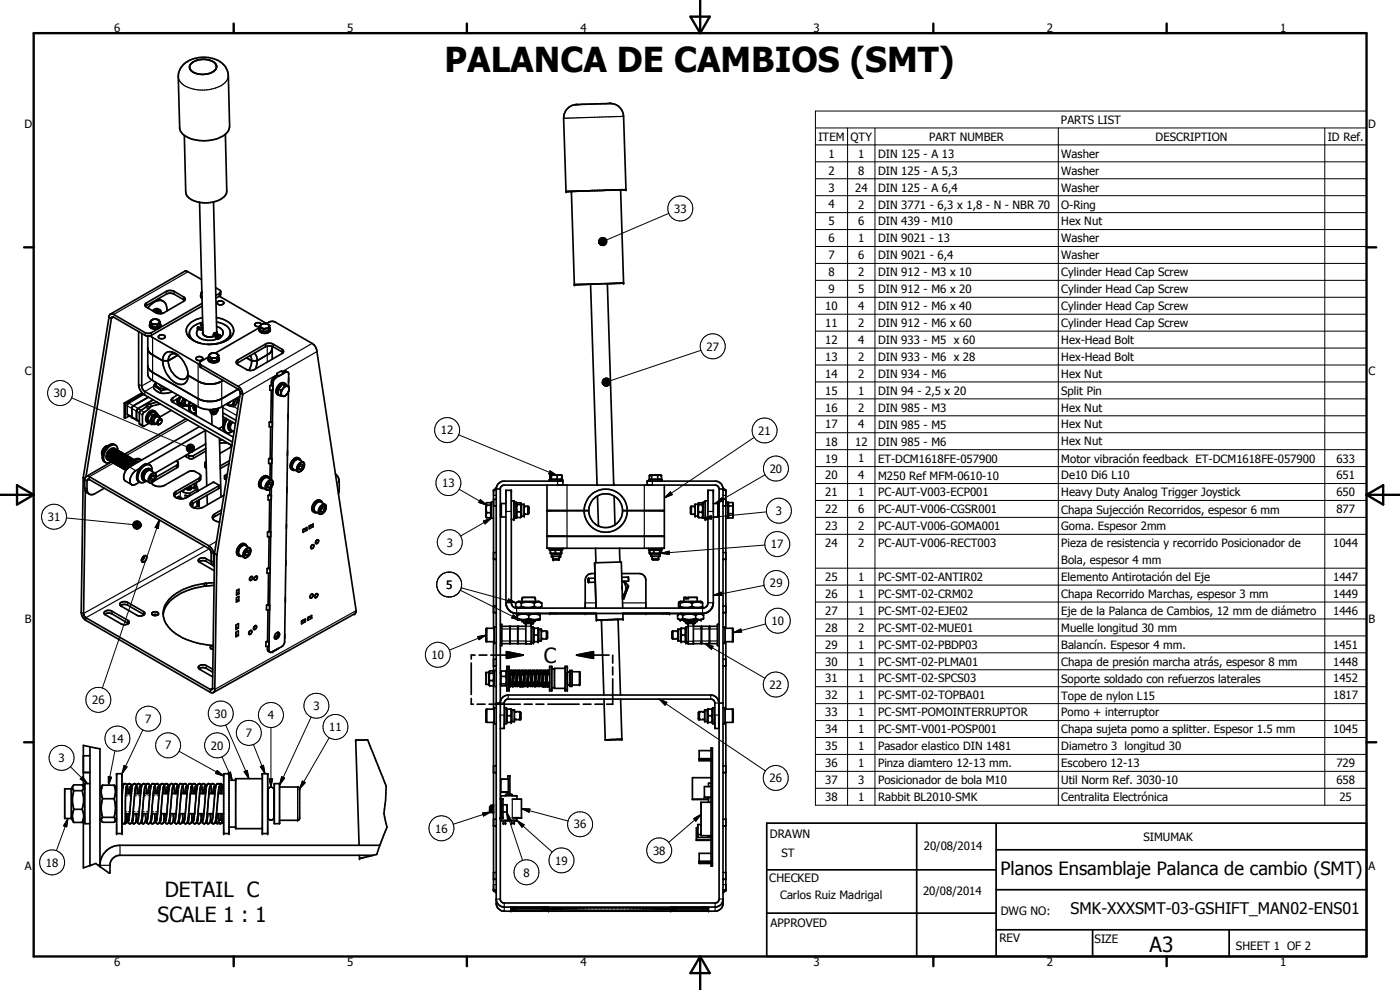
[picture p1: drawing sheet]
<svg xmlns="http://www.w3.org/2000/svg" width="420mm" height="297mm" viewBox="0 0 420 297" stroke-linecap="round" stroke-linejoin="round" font-family="sans-serif">
<defs><g id="words">
<text font-size="10.3" x="133.4" y="21.5">PALANCA DE CAMBIOS (SMT)</text>
<g font-size="6.3">
<text x="163.2" y="198.8">C</text>
<text x="49.5" y="269">DETAIL C</text>
<text x="47.3" y="276.6">SCALE 1 : 1</text>
<text x="345" y="285.6">A3</text>
</g>
<text font-size="5.5" x="300.3" y="262.4">Planos Ensamblaje Palanca de cambio (SMT)</text>
<text font-size="4.8" x="321.3" y="274.2">SMK-XXXSMT-03-GSHIFT_MAN02-ENS01</text>
<g font-size="3.5">
<text x="231" y="251.5">DRAWN</text>
<text x="230.9" y="264.6">CHECKED</text>
<text x="300.3" y="274.5">DWG NO:</text>
<text x="231.3" y="278.3">APPROVED</text>
<text x="299.9" y="282.6">REV</text>
<text x="328.5" y="283.1">SIZE</text>
<text x="370.9" y="285.1">SHEET 1 OF 2</text>
</g>
<g font-size="3.4">
<text x="34.2" y="9.6">6</text>
<text x="104.2" y="9.6">5</text>
<text x="174.2" y="9.6">4</text>
<text x="244.2" y="9.6">3</text>
<text x="314.2" y="9.6">2</text>
<text x="384.2" y="9.6">1</text>
<text x="7.4" y="38.4">D</text>
<text x="318.4" y="37.2">PARTS LIST</text>
<text x="410.6" y="38.4">D</text>
<text x="245.6" y="42.2">ITEM</text>
<text x="248.6" y="47.3">1</text>
<text x="255.3" y="42.2">QTY</text>
<text x="257.5" y="47.3">1</text>
<text x="263.5" y="47.3">DIN 125 - A 13</text>
<text x="278.9" y="42.2">PART NUMBER</text>
<text x="318.5" y="47.3">Washer</text>
<text x="346.8" y="42.2">DESCRIPTION</text>
<text x="398.5" y="42.2">ID Ref.</text>
<text x="248.6" y="52.4">2</text>
<text x="257.5" y="52.4">8</text>
<text x="263.5" y="52.4">DIN 125 - A 5,3</text>
<text x="318.5" y="52.4">Washer</text>
<text x="248.6" y="57.5">3</text>
<text x="256.6" y="57.5">24</text>
<text x="263.5" y="57.5">DIN 125 - A 6,4</text>
<text x="318.5" y="57.5">Washer</text>
<text x="202.3" y="63.9">33</text>
<text x="248.6" y="62.5">4</text>
<text x="257.5" y="62.6">2</text>
<text x="263.5" y="62.6">DIN 3771 - 6,3 x 1,8 - N - NBR 70</text>
<text x="318.5" y="62.6">O-Ring</text>
<text x="248.6" y="67.6">5</text>
<text x="257.5" y="67.6">6</text>
<text x="263.5" y="67.6">DIN 439 - M10</text>
<text x="318.5" y="67.6">Hex Nut</text>
<text x="248.6" y="72.7">6</text>
<text x="248.6" y="77.8">7</text>
<text x="257.5" y="72.7">1</text>
<text x="257.5" y="77.8">6</text>
<text x="263.5" y="72.7">DIN 9021 - 13</text>
<text x="263.5" y="77.8">DIN 9021 - 6,4</text>
<text x="318.5" y="72.7">Washer</text>
<text x="318.5" y="77.8">Washer</text>
<text x="248.6" y="82.9">8</text>
<text x="257.5" y="82.9">2</text>
<text x="263.5" y="82.9">DIN 912 - M3 x 10</text>
<text x="318.5" y="82.9">Cylinder Head Cap Screw</text>
<text x="248.6" y="88">9</text>
<text x="257.5" y="87.9">5</text>
<text x="263.5" y="88">DIN 912 - M6 x 20</text>
<text x="318.5" y="88">Cylinder Head Cap Screw</text>
<text x="247.7" y="93">10</text>
<text x="257.5" y="93">4</text>
<text x="263.5" y="93">DIN 912 - M6 x 40</text>
<text x="318.5" y="93">Cylinder Head Cap Screw</text>
<text x="247.7" y="98.1">11</text>
<text x="257.5" y="98.1">2</text>
<text x="263.5" y="98.1">DIN 912 - M6 x 60</text>
<text x="318.5" y="98.1">Cylinder Head Cap Screw</text>
<text x="212" y="105.2">27</text>
<text x="247.7" y="103.2">12</text>
<text x="257.5" y="103.2">4</text>
<text x="263.5" y="103.2">DIN 933 - M5 x 60</text>
<text x="318.5" y="103.2">Hex-Head Bolt</text>
<text x="7.5" y="112.6">C</text>
<text x="247.7" y="108.3">13</text>
<text x="247.7" y="113.3">14</text>
<text x="257.5" y="108.3">2</text>
<text x="257.5" y="113.4">2</text>
<text x="263.5" y="108.3">DIN 933 - M6 x 28</text>
<text x="263.5" y="113.4">DIN 934 - M6</text>
<text x="318.5" y="108.3">Hex-Head Bolt</text>
<text x="318.5" y="113.3">Hex Nut</text>
<text x="410.7" y="112.6">C</text>
<text x="16.2" y="119.2">30</text>
<text x="247.7" y="118.4">15</text>
<text x="257.5" y="118.4">1</text>
<text x="263.5" y="118.4">DIN 94 - 2,5 x 20</text>
<text x="318.5" y="118.4">Split Pin</text>
<text x="247.7" y="123.5">16</text>
<text x="257.5" y="123.5">2</text>
<text x="263.5" y="123.5">DIN 985 - M3</text>
<text x="318.5" y="123.5">Hex Nut</text>
<text x="132.3" y="130.3">12</text>
<text x="227.6" y="130.5">21</text>
<text x="247.7" y="128.6">17</text>
<text x="257.5" y="128.6">4</text>
<text x="263.5" y="128.6">DIN 985 - M5</text>
<text x="318.5" y="128.6">Hex Nut</text>
<text x="247.7" y="133.7">18</text>
<text x="256.6" y="133.7">12</text>
<text x="263.5" y="133.7">DIN 985 - M6</text>
<text x="318.5" y="133.6">Hex Nut</text>
<text x="231" y="141.9">20</text>
<text x="247.7" y="138.8">19</text>
<text x="247.7" y="143.8">20</text>
<text x="257.5" y="138.7">1</text>
<text x="257.5" y="143.8">4</text>
<text x="263.5" y="138.8">ET-DCM1618FE-057900</text>
<text x="263.5" y="143.9">M250 Ref MFM-0610-10</text>
<text x="318.5" y="138.9">Motor vibración feedback ET-DCM1618FE-057900</text>
<text x="318.5" y="143.8">De10 Di6 L10</text>
<text x="401.1" y="138.8">633</text>
<text x="401.1" y="143.8">651</text>
<text x="132.7" y="146.2">13</text>
<text x="247.7" y="148.9">21</text>
<text x="257.5" y="148.9">1</text>
<text x="263.5" y="148.9">PC-AUT-V003-ECP001</text>
<text x="318.5" y="148.9">Heavy Duty Analog Trigger Joystick</text>
<text x="401.1" y="148.9">650</text>
<text x="232.8" y="154.5">3</text>
<text x="247.7" y="154">22</text>
<text x="257.5" y="154">6</text>
<text x="263.5" y="154">PC-AUT-V006-CGSR001</text>
<text x="318.5" y="154.1">Chapa Sujección Recorridos, espesor 6 mm</text>
<text x="401.1" y="154">877</text>
<text x="14.3" y="156.3">31</text>
<text x="247.7" y="159">23</text>
<text x="257.5" y="159">2</text>
<text x="263.5" y="159">PC-AUT-V006-GOMA001</text>
<text x="318.5" y="159">Goma. Espesor 2mm</text>
<text x="134.1" y="164">3</text>
<text x="231.4" y="164.5">17</text>
<text x="247.7" y="164.1">24</text>
<text x="257.5" y="164.1">2</text>
<text x="263.5" y="164.1">PC-AUT-V006-RECT003</text>
<text x="318.5" y="164.2">Pieza de resistencia y recorrido Posicionador de</text>
<text x="400.1" y="164.1">1044</text>
<text x="318.5" y="169.2">Bola, espesor 4 mm</text>
<text x="133.9" y="176.7">5</text>
<text x="231.1" y="176.2">29</text>
<text x="247.7" y="174.3">25</text>
<text x="247.7" y="179.4">26</text>
<text x="257.5" y="174.3">1</text>
<text x="257.5" y="179.4">1</text>
<text x="263.5" y="174.3">PC-SMT-02-ANTIR02</text>
<text x="263.5" y="179.4">PC-SMT-02-CRM02</text>
<text x="318.5" y="174.4">Elemento Antirotación del Eje</text>
<text x="318.5" y="179.4">Chapa Recorrido Marchas, espesor 3 mm</text>
<text x="400.1" y="174.3">1447</text>
<text x="400.1" y="179.4">1449</text>
<text x="247.7" y="184.4">27</text>
<text x="257.5" y="184.4">1</text>
<text x="263.5" y="184.4">PC-SMT-02-EJE02</text>
<text x="318.5" y="184.6">Eje de la Palanca de Cambios, 12 mm de diámetro</text>
<text x="400.1" y="184.4">1446</text>
<text x="7.5" y="186.9">B</text>
<text x="231.6" y="187.5">10</text>
<text x="247.7" y="189.5">28</text>
<text x="257.5" y="189.5">2</text>
<text x="263.5" y="189.5">PC-SMT-02-MUE01</text>
<text x="318.5" y="189.6">Muelle longitud 30 mm</text>
<text x="410.7" y="186.9">B</text>
<text x="129.5" y="197.7">10</text>
<text x="247.7" y="194.6">29</text>
<text x="257.5" y="194.6">1</text>
<text x="263.5" y="194.6">PC-SMT-02-PBDP03</text>
<text x="318.5" y="194.7">Balancín. Espesor 4 mm.</text>
<text x="400.1" y="194.6">1451</text>
<text x="247.7" y="199.7">30</text>
<text x="257.5" y="199.7">1</text>
<text x="263.5" y="199.7">PC-SMT-02-PLMA01</text>
<text x="318.5" y="199.8">Chapa de presión marcha atrás, espesor 8 mm</text>
<text x="400.1" y="199.7">1448</text>
<text x="231" y="206.7">22</text>
<text x="247.7" y="204.8">31</text>
<text x="247.7" y="209.8">32</text>
<text x="257.5" y="204.8">1</text>
<text x="257.5" y="209.8">1</text>
<text x="263.5" y="204.8">PC-SMT-02-SPCS03</text>
<text x="263.5" y="209.8">PC-SMT-02-TOPBA01</text>
<text x="318.5" y="204.9">Soporte soldado con refuerzos laterales</text>
<text x="318.5" y="209.9">Tope de nylon L15</text>
<text x="400.1" y="204.8">1452</text>
<text x="400.1" y="209.8">1817</text>
<text x="27.7" y="211.2">26</text>
<text x="64.4" y="215.4">30</text>
<text x="80.4" y="215.8">4</text>
<text x="94.1" y="213">3</text>
<text x="247.7" y="214.9">33</text>
<text x="257.5" y="214.9">1</text>
<text x="263.5" y="214.9">PC-SMT-POMOINTERRUPTOR</text>
<text x="318.5" y="214.9">Pomo + interruptor</text>
<text x="43.6" y="216.9">7</text>
<text x="73.8" y="221.1">7</text>
<text x="98.8" y="219.4">11</text>
<text x="247.7" y="220">34</text>
<text x="257.5" y="220">1</text>
<text x="263.5" y="220">PC-SMT-V001-POSP001</text>
<text x="318.5" y="220">Chapa sujeta pomo a splitter. Espesor 1.5 mm</text>
<text x="400.1" y="220">1045</text>
<text x="33.4" y="222.8">14</text>
<text x="49.6" y="224.9">7</text>
<text x="63.3" y="224.9">20</text>
<text x="247.7" y="225.1">35</text>
<text x="257.5" y="225.1">1</text>
<text x="263.5" y="225.1">Pasador elastico DIN 1481</text>
<text x="318.5" y="225.1">Diametro 3 longitud 30</text>
<text x="17.6" y="228.7">3</text>
<text x="247.7" y="230.2">36</text>
<text x="257.5" y="230.2">1</text>
<text x="263.5" y="230.2">Pinza diamtero 12-13 mm.</text>
<text x="318.5" y="230.2">Escobero 12-13</text>
<text x="401.1" y="230.2">729</text>
<text x="231" y="234.7">26</text>
<text x="247.7" y="235.2">37</text>
<text x="257.5" y="235.2">3</text>
<text x="263.5" y="235.3">Posicionador de bola M10</text>
<text x="318.5" y="235.3">Util Norm Ref. 3030-10</text>
<text x="401.1" y="235.2">658</text>
<text x="247.7" y="240.3">38</text>
<text x="257.5" y="240.3">1</text>
<text x="263.5" y="240.4">Rabbit BL2010-SMK</text>
<text x="318.5" y="240.5">Centralita Electrónica</text>
<text x="402" y="240.3">25</text>
<text x="130.6" y="249.8">16</text>
<text x="172.2" y="248.6">36</text>
<text x="196" y="256.5">38</text>
<text x="234.5" y="257.1">ST</text>
<text x="277.2" y="255.1">20/08/2014</text>
<text x="343.1" y="252.3">SIMUMAK</text>
<text x="7.4" y="261.1">A</text>
<text x="13.8" y="260.1">18</text>
<text x="157.1" y="263">8</text>
<text x="166.7" y="259.5">19</text>
<text x="410.7" y="261.1">A</text>
<text x="234.1" y="269.6">Carlos Ruiz Madrigal</text>
<text x="277" y="268.6">20/08/2014</text>
<text x="34.2" y="289.9">6</text>
<text x="104.2" y="289.9">5</text>
<text x="174.2" y="289.9">4</text>
<text x="244.2" y="289.9">3</text>
<text x="314.2" y="289.9">2</text>
<text x="384.2" y="289.9">1</text>
</g>
</g></defs>
<g fill="none" stroke="#000" stroke-width=".51">
<path d="M55.1 19.3a9.3 9.3 0 0 1 12.2 .3l.9 1.5 .3 1.5 .4 15.2a4.6 4.6 0 0 1-3.8 3.9 11.1 11.1 0 0 1-10.4-1.7l-.8-1.4-.4-15.6a5.1 5.1 0 0 1 1.6-3.7zM57.5 19a5.7 5.7 0 0 1 7.1 .2 1.59 1.59 0 0 1-1 2.5 5.5 5.5 0 0 1-6.4-.8l-.3-.8zM67.6 40.3l.5 17a4.1 4.1 0 0 1-3.8 3.2 8.6 8.6 0 0 1-8.1-1.6l-.5-1.3-.4-17M170.3 57.4l-.2 .1M170.7 57.4l-.2 .1M171.5 57.4l.9 28h.6M173.3 57.4h-2.2M174.3 57.3l-1.8 .1M174.3 57.3h1M174.3 57.3l-.6 .1M176 57.3h-1M177.9 57.2l-2.3 .1"/>
<path d="M179.2 57.1l-.7 .1M179.9 57.1l-.7 .1M182.1 57.1l-5.8 .2M183.4 57l-.6 .1M183.5 57l-3 .1M185.2 57h-1.8M185.2 57h-.6M186.1 56.9l-.4 .1M186.6 56.9h-.3l.8 28.1h-1.5M187.5 56.9h.4l-.8-22a4.2 4.2 0 0 0-5.3-3.8l-7.3 .2a4.4 4.4 0 0 0-5.3 4.2l.7 22 2-.1M187.8 56.9l-2.6 .1M59.9 60.7l1 39.6"/>
<path d="M64.1 60.6l1 39.6M32.7 95.2l-7.7 48.1M32.7 95.2l.7 .4M33.1 94.3l-.4 .9M33.4 95.6l-7.6 47.4M41.6 99.5v16.1l.3 1 .8 1.3M43.7 91.9l3.1 2M44.4 92.4a4.4 4.4 0 0 1 4.4-2.1 2.79 2.79 0 0 1 1.3 3M44.9 97.7a2.09 2.09 0 0 0 3.3 0M45 96.6l.4 .3M45 96.6v.7l.7 .8M45 97.1l-.1 .2a1.59 1.59 0 0 0 2.4 1.3l.9-.6-.1-.9"/>
<path d="M45.2 96.4l.2 .5M45.4 96.9l.3 .5M45.5 96.1l-.5 .5M45.5 96.1l-.3 .2M45.5 97l1.3 .3M45.7 95.9l-.2 .2M45.7 97.4v.7M45.7 98.1l1.5 .1M46.3 98.1h.4M46.4 95.8l-.9 .3M46.6 95.8l-.8 .1M46.6 95.8l1.2 .4"/>
<path d="M46.8 97.3l.4 .2M47.2 97.5v.7M47.5 89.7l1.5 .7M47.8 96.2l.3 .5M47.8 96.2l.1 .5-.7 .8M48 93a1.49 1.49 0 0 0-2.2 .2M48 93l-.7-.1-1 .6M48 93l.4 .7M48.1 96.7l-1.1 .6-1.3 .1M48.1 96.7v.7l-.9 .8M48.2 93.5l-.8-.3-1 .4M48.3 93.9l.3 .2"/>
<path d="M48.3 93.9l-.1 .2M48.3 93.9l-.5-.3-.7 .4M48.4 93.7l.1 .4M48.4 93.7a1.01 1.01 0 0 0-1.6 .2M55.4 90.2l-3.1-1.9a2.49 2.49 0 0 0-2.4 0l-6.2 3.6M55.4 90.2l-6.2 3.7a2.51 2.51 0 0 1-2.4 0M55.4 90.2l.2-.5-.3-.5-3-1.8a2.51 2.51 0 0 0-2.4 0l-6.1 3.6-.3 .4 .2 .5M59.5 98.8a1.57 1.57 0 0 0 .6 2.7 6.4 6.4 0 0 0 5.3 .1M60.2 96.9l.7 .5M60.2 96.9v.7l.7 .8M60.2 96.9l.7 .8M60.2 88.8l.4 .5"/>
<path d="M60.4 88.3l-.2 .8 .5 .5M60.4 87.9l.2 .1M60.4 87.9v.7l.2 .2M60.5 83.9l-4.1-2.4-.8-.2-22.5 13M60.6 87.9v-.4l-.2 .4M60.7 91l-16 9-1.2-.2-9.6-5.6-.8 .1M60.7 98.1l-.4 .2M60.7 91.8l-16 9-1.2-.2-9.4-5.4h-.5l-.2 .4M60.8 95.3a5.2 5.2 0 0 0-4.9 3.7 4 4 0 0 0 3.5 3.8 10.7 10.7 0 0 0 9.7-1.5M60.8 96.7a4.5 4.5 0 0 0-4 3.1 3.2 3.2 0 0 0 2.9 3.1l.5 .1M60.9 98.4l-1.5-.3-.1 .3v.4l1.6 .3M60.9 99.6a1.35 1.35 0 0 0 1.7 1.5l1.7-.3"/>
<path d="M64.3 99.9l-.3 .6M64.3 99.9l.4-.1 .1 .3M64.7 86.3l1.3 .7 .2 .5M64.9 95.3a5.3 5.3 0 0 1 5.2 3.9l-.2 1.1-.8 1M65 96.6a4.2 4.2 0 0 1 4.2 3.3 3.9 3.9 0 0 1-3.5 3l-1.7 .4h-1.7M65 97.9a1.92 1.92 0 0 1 1.8 2.6l-.6 .7M65.1 99.5l-.1 .7-.7-.3M65.3 90.6a1.26 1.26 0 0 1 1.9 .3 1.1 1.1 0 0 1-1.1 .6 1.1 1.1 0 0 1-.9-.8zM65.7 88.9l14.3 8.2M66.2 87.5l-.1 1.1-1.3 .9M66.2 87.5l-.2 .4-1.2 .7M69.2 99.7l-.1 1.6"/>
<path d="M77.8 98.8a1.95 1.95 0 0 0 3.3 0M78 98.3a1.16 1.16 0 0 0 .1 1.3 1.16 1.16 0 0 0 1.2 .4 1.25 1.25 0 0 0 1.4-.3 1.25 1.25 0 0 0 .2-1.4M78 98.2l-13.4 7.8M78 98.2l.6 .2M78 98.2v.7l1.2 .6M78.2 97.5l-.2 .7M78.5 97.3a1.09 1.09 0 0 0-1.1-.5 1.09 1.09 0 0 0-.9 .8l.5 .3h1.1M78.5 97.3h-.2l-.2 .7 .5 .4M78.6 98.4l.6 .4M79 97.1l-.5 .2M79 97.1l1 .1M79 97.1l-.8 .4"/>
<path d="M79.2 98.8v.7M79.4 97.1h-.4M79.6 97.1l.5 .1M79.9 97.1l1.3-.6 1.4 .1 11.1 6.4 .9 .9 .4 1 11.9 78.6-.4 .6-42.5 23.7M79.9 99.4h-.2M80 97.2l.5 .2M80.1 97.2l.5 .2M80.5 97.4a.62 .62 0 0 1 .2 .7 .62 .62 0 0 1-.6 .4l-1.5-.1M80.6 97.4l.3 .3M80.6 98.6l-1.4 .2M80.6 99.2l-1.4 .3M80.6 98.6v.6"/>
<path d="M80.9 97.7l-.3 .9M80.9 97.7v.7M80.9 98.4l-.3 .8M172.4 85.4l4.8-.1 2 60.2M175.4 85.3l-1.8 .1M182.3 85.1l1.8 60.4M182.9 85.1h-.6M185.1 85l-9.1 .3M186.5 85l-3.5 .1M42.6 100.1l-.1 15.9 .8 1.3 26.5 15.3M42.7 117.9l-5.4 3M42.7 117.9l.8 .6 26.1 15.1"/>
<path d="M42.9 118.1l-5.3 3.1M43.1 118.3l-4.7 2.9-.2 .4 .1 2.9M44.4 104.7l.8 1.3 3.6 2.2h1.7l2.9-1.6M44.4 100.8v11.6l.5 1.1 14.6 8.5a7.4 7.4 0 0 0 4.8 .8M44.4 110l.5 1 .9 .7 13.7 7.9a8 8 0 0 0 7 0l5-2.8M44.5 119.2l-4.8 2.9v3.2M45.1 100.8l14.8 8.6M46 120l-4.8 2.8-.2 .6v2.5l.1 .3M46.1 115.8l.8 .4 1.4 1M46.1 115.8v.7l1.1 1 1.1 .5M46.7 114.7l-.6 1.1M46.9 114.8a1.5 1.5 0 0 0 1.6 1.7l1.5 .1"/>
<path d="M47.7 100.8a1.07 1.07 0 0 1 1-.4 1.07 1.07 0 0 1 .8 .8 1.18 1.18 0 0 1-2-.2zM48.3 117.2v.8M50.4 116.8l-2.1 .4M51.5 117.6l-1.3 .3-1.9 .1M51.5 117.5v.1M51.6 117.5l-.1 .1M53 106.3a2.37 2.37 0 0 0-2.6-.7 2.37 2.37 0 0 0-1.6 2.2 7.6 7.6 0 0 0 5.4 7.6 2.29 2.29 0 0 0 2.3-2.8M53 106.3a8.5 8.5 0 0 1 3.4 5.9M53.1 106.3a1.82 1.82 0 0 0-2.1 .3 1.82 1.82 0 0 0-.5 2 6.8 6.8 0 0 0 2.1 4.2 2.62 2.62 0 0 0 3.1 .7l.4-.4 .3-1M53.2 119.6a1.32 1.32 0 0 0 .7 1.9M53.3 118.5l-1.7 1.1-.2 .3 .2 .5 18.4 10.7M53.8 119.3a1.5 1.5 0 0 0 .4 2.2"/>
<path d="M54.3 119l-2.6 1.6M54.3 119l-.5 1.6M54.9 119.5l-.6 1.4M55.3 119.6a1.29 1.29 0 0 0 .3 2.2M55.7 119.9a1.11 1.11 0 0 0-.5 1 1.11 1.11 0 0 0 .8 1l.4-.2M56.4 112.2l.1 .4M56.5 112.6l3 1.8a7.8 7.8 0 0 0 7.5-.2M56.8 100.1v1M56.8 101.1l.1 .2M59 107.3a1.16 1.16 0 0 1 1.9 .4 1.24 1.24 0 0 1-2.1-.1zM59.9 109l.2 1.2 11.3 6.5 .6 .6 .1 .6M59.9 109l.2 .4 11.3 6.5a3 3 0 0 1 1.4 2.5"/>
<path d="M62.5 107.6v.3a2.08 2.08 0 0 0 2.9 .7l.4-.5v-.5M62.5 107.6a1.9 1.9 0 0 0 2.7 .8l.6-.8M62.6 107.1l-2.5 1.4-.2 .5M62.6 106.9l1.2 .5 1.3 .1M62.6 106.9v.7l.9 .7M62.6 107.2l-.1 .4M62.9 106.4l-.1 .4 .7 .8M62.9 106.4l-.3 .5M63 106.2l-.1 .2M63.5 107.6v.7M64 105.9h.5M64 105.9l-1 .3"/>
<path d="M64 105.9l-1 .4M64.1 100.8l.4 .2M64.2 105.9l.3 .1M64.5 108.2l-.4 .1M64.5 106l.5 .1M64.5 101a.89 .89 0 0 0 .7 .6 .89 .89 0 0 0 .9-.3l.1-.1M64.5 105.9l.5 .2M64.8 100.4l-.3 .6M64.8 100.3l.9 .2 .1 .2-.6 .2zM64.9 100.3l1.1 .2 .2 .7M65 106.1l.2 .1M65.1 108.2l-1.6 .1"/>
<path d="M65.1 107.5v.7M65.2 106.2l.4 .5M65.2 106.2l.3 .5-.1 .3M65.4 107l-.6 .4-1.3 .2M65.4 107l-.3 .5M65.6 106.7l-.2 .3M65.6 106.7v.7l-.5 .8M65.6 107.2l.2 .4M69.2 100.9l-.2 .5M70.6 119.7l.2 .2M70.8 119.9l-.8 2.1M71.1 109.1l3.1 1.9 .5 .1"/>
<path d="M71.4 119.3v.3M71.4 119.6v.2a3.1 3.1 0 0 1-1.4 2.2M71.4 119.6l-.6 .3M72 118.9l-6.7 3.7M72.1 117.9l-7.7 48.2M72.1 117.9l.7 .5M72.8 118.4l-7.7 48.1M75.1 106.7a4.4 4.4 0 0 1-.4 4.4M76.4 106a4.1 4.1 0 0 1 .3 4.7M81 115.7v1.4h.9v-1.4M81 115.7h.9M81.4 117.1l-.1 9.3"/>
<path d="M81.4 115.4l.5 .3M81.4 115.4l-.4 .3M81.7 104.4a2.33 2.33 0 0 1-1.5 2.1l-3 1.7h-1.7l-1.5-.8M81.7 103.9v3.9M83.1 112.1l.5 .8M83.1 112.1v.5M83.1 112.1l1.4-.8 .5 .8-1.4 .8M83.1 112.6a2.39 2.39 0 0 0-1.7 2.8M83.1 112.6l.5 .3M83.6 116.7l-.1 1.6 .7 .4M83.6 116.7l.7 .4M84.2 118.7l.7 .2"/>
<path d="M84.2 116l-.1 .2M84.3 117.1l.1 .7M84.4 118l-.2 .7M84.8 118.9h.1M84.8 115.3l1.1 .2M84.8 115.3l.7 .4M84.8 115.3l-1.2 1.4M84.8 111.7l.8-.4 .8 .4M84.9 105.8l.2-.5-.5-.5-3.1-1.8h-1.4l-8.9 5.1-.3 .5 .2 .5M84.9 105.8l-8.5 5.1-1.7 .2M84.9 105.8l-2.9-1.7-1.6-.3-9.3 5.3M85.5 115.7a2.84 2.84 0 0 0-.9 3l.1 .1"/>
<path d="M85.5 115.7l1.2 .2M85.6 115.1a1.86 1.86 0 0 0-2.6 1.6 1.33 1.33 0 0 0 .6 1.9M85.9 118.5l-1 .4M85.9 115.5a.95 .95 0 0 0-1.5-.1 2.48 2.48 0 0 0-.9 3.1l.6 .2M85.9 115.5l.8 .4M86 115.9l-1.7 1.2M86.1 115.8l.4 .2 .2 .5M86.1 118.3l-.7 .6h-.5M86.4 111.7l.2 .4v3.8M86.4 111.7l-.5-.1-3 1.7a1.87 1.87 0 0 0-1 1.6l-.4 29.1M86.6 117.6l-.5 .7M86.6 117.6l-1.2 74.8a1.87 1.87 0 0 1-.9 1.7l-3 1.6h-.5l-.3-.5 .7-49"/>
<path d="M86.6 113.4v1.4M86.7 115.9a2.65 2.65 0 0 1-.6 2.4M86.7 116.8l-.1 .8M30.5 135.7l.2 1M30.5 135.7l.4 .2M30.7 136.7a1.73 1.73 0 0 0 1 2.1M31.5 134.1l-1 1.6M31.5 134.1l.4 .2M32.5 133.7l-1 .4M32.5 137.7l.2 .4 .5 .2M32.5 133.7l-1.3 1.6-.5 1.4M32.8 137.1v.6"/>
<path d="M32.8 137.2h.1M32.8 137.1l.4 .2M32.8 137.7l.3 .3M33.1 137.7h-.3M33.1 138l.2 .5M33.3 138.5l.1 .1M33.3 138.5l-.8 .4-.8-.1M33.4 138.6l-7.5 4.4M33.4 138l.2 .3M33.4 138.6l.5 .1M33.5 137.5l.3 .2-.4 .3M33.5 135.2l.1 .1"/>
<path d="M33.6 135.2a1.38 1.38 0 0 0-1.1 1.7M33.6 138.3l.2 .1M33.6 135.2h.1M33.6 138.3l.2-.1-.2 .1M33.7 137.6l-.3 .2M33.8 138.3l.2 .6 .5 .2M33.9 135.4l.4 .2M34.1 137.8l.4 .2M34.1 137.9l.1 .7M34.1 137.9h.1M34.2 138.6l.2 .2M34.4 134.9a1.53 1.53 0 0 0-2 1.2l-.2 1.2 .3 .4"/>
<path d="M34.4 134.9h.7l.4 .4M34.4 134.9l-.2 .1a2.96 2.96 0 0 0-1.7 2.7M34.4 138l-.3 .2M34.4 138.6h-.2M34.4 138.6a.8 .8 0 0 0 .8 .9M34.5 138.1l-.4 .2M34.6 135.2a2.69 2.69 0 0 0-1.8 1.9M34.6 135.8l-.9 1.1-.3 1.1M34.6 135.8l.4 .2M34.6 135.2l.1 .2M34.6 135.2l.4 .1M34.7 133.6a3.3 3.3 0 0 0-3.6 3.2l.1 1.4 .5 .6"/>
<path d="M34.7 135.8v.1M34.7 133.6l.5 .6 .1 .9M34.7 133.6a1.71 1.71 0 0 0-2.2 .1M34.7 135.8h-.1M34.8 134.9a1.27 1.27 0 0 0-1.9 .1l-.9 1.2a1.25 1.25 0 0 0 .6 1.8M34.8 138.2l.3 .2M34.8 138.2l.1 .8M34.8 138.2v.1M34.9 139l.2 .1M35 135.3h.1M35 136a2.77 2.77 0 0 0-1.2 2.3M35 135.6v.3"/>
<path d="M35.1 138.9l-.2 .1M35.1 138.5l-.4 .2M35.3 136.2l.3 .2M35.3 135.6v.2M35.3 135.6l-.6 .2M35.3 135.6l.3 .1M35.3 135.6l-.1 .2M35.3 135.8l-.3 .2M35.4 136.1v.2M35.5 139.4l.3 .1M35.6 135.6v.1M35.7 135.6l-.4 .2"/>
<path d="M35.7 135.6l.7 .1 .4 .3M35.7 139.3l.3 .7 .5 .3M35.7 136v.3M35.7 139.3l-.2 .1M35.8 138.8l-.3-.2v.8M35.8 138.9l-.4 .2M35.9 135.9l-.1 .1a2.69 2.69 0 0 0-1.7 1.9M35.9 135.9l1.1 .2 .4 .3M35.9 135.9l.1 .2M35.9 136.6l.4 .2M36 136.1a3.1 3.1 0 0 0-1.6 2.5M36 136.5v.2"/>
<path d="M36.1 139l.4 .2M36.1 139l.1 .8M36.1 135.6l-.6-.3a1.98 1.98 0 0 0-1.9 1.1l-.5 1.6M36.2 139.8l.2 .1M36.3 136.8l-1 1.2a1.12 1.12 0 0 0 .5 1.9M36.3 136v.1M36.4 136.4v.3M36.4 136l-.4 .1M36.4 139.7l-.2 .1M36.4 139.2l-.3 .3M36.6 136.9l.3 .3M36.6 136.3v.2"/>
<path d="M36.6 136.3l-1.3 .9-.5 1M36.6 136.3l.9 .1 .5 .4M36.6 136.5l-.3 .3M36.7 136.9v.1M36.7 139.4l.2 .7M36.8 139.4l.3 .2M36.8 139.4h-.1M36.9 137.1l-.9 1.2-.3 1M37 136.4l-.4 .1M37 136.7v.4M37.1 139.6l-.4 .3M37.2 136.7l-1 .6-.7 1.3"/>
<path d="M37.2 137.3l.4 .2M37.2 136.7l1.1 .1 .4 .4M37.2 136.7l.1 .2M37.3 120.9v4.4l.3 .2M37.3 120.9l.3 .3M37.3 136.9l-.4 .2M37.4 137.3v.1M37.4 139.7l.3 .3M37.4 139.7l.1 .8M37.4 139.7v.1M37.6 121.2v4.3M37.6 137.5a2.36 2.36 0 0 0-1 2.9l.6 .2"/>
<path d="M37.7 137.1v.4M37.7 136.8l-.4 .1M37.7 140l-.3 .3M37.9 137.7l.3 .2M37.9 137.1l.1 .2M37.9 137.1a2.57 2.57 0 0 0-1.8 1.8v.1M37.9 137.1l1.1 .1 .4 .3M37.9 137.7l-.7 .7-.5 1M38 137.3l-.4 .2M38 137.7v.1M38.3 124.5h.1M38.3 124.5l1.4 .8"/>
<path d="M38.3 137.5l-.4 .2M38.3 137.5h.6M38.3 137.5v.3M38.3 137.2l-.3 .1M38.6 138.1l.3 .2M38.6 137.5v.2M38.6 138.1l-.8 .7-.4 .9M38.6 138v.2M38.8 124.8l-1.2 .7M38.9 139.3l-.5 1.2v-.2M39 137.9v.3M39.1 138.5l-.6 .7-.5 .9"/>
<path d="M39.2 138.5l.2 .1M39.2 137.8l.1 .2M39.2 139l-.8 1.3M39.2 139l-.2 .1M39.3 138.4v.2M39.5 137.9l-.9 .2M39.5 137.9h.1M39.7 138.3v.1M39.7 125.3l1.4 .9M39.9 138.2l-.8 .3M40 137.9a1.67 1.67 0 0 0-2.5 .8l-.1 .2a1.25 1.25 0 0 0 .4 2.1M40.2 138a2.42 2.42 0 0 0-2.5 2.9l.1 .1"/>
<path d="M41.1 126.2l.7 .3M41.8 138.4l-1.2 .3-.9 .9M42.2 137.9a2.62 2.62 0 0 0-2.9 1.7l-.2 .4M42.2 137.9l.2 .1M42.2 137.9a1.79 1.79 0 0 0-2.5 .5l-.5 .6M43.7 122.1l-.7 .6a1.56 1.56 0 0 0-1.2 1.3l.1 3.3 1 .6M43.7 122.1l1 .6M44.1 121.7l.9 .6M44.3 126l.7 1M44.3 126l.6 .4M44.6 139.4a3.9 3.9 0 0 0-2.9 5l.6 .4 1.4-.4M44.6 139.3a2.26 2.26 0 0 0-2.7 1.2"/>
<path d="M44.6 139.4a1.43 1.43 0 0 1 1 1.7M44.6 139.3l.4 .2M44.7 122.7l-.4 .3a2.14 2.14 0 0 0-1.6 1.5v3.1l.2 .3M44.7 127l-1.8 .9M44.7 127h.3M44.8 121.2l-1.1 .9M44.8 121.2l.9 .6M44.9 126.4l.7 1M45 124.3l-.7 1.7M45 124.3l.6 .3M45 127l.6 .4M45 122.3l-.3 .4"/>
<path d="M45.6 124.6l-.7 1.8M46 127.2l.4 .1 .5-.1M46 127.2l-.4 .2M46.4 126.9l.9 .5M46.5 123.4l-.6-.3a2.48 2.48 0 0 0-1.9 3.4l.5 .4M46.8 123.7a1.11 1.11 0 0 0-1.8 .3 2.26 2.26 0 0 0-.6 2.8l.3 .2M46.9 123.9l-.5-.4-1.4 .8M46.9 123.9l.6 .7M46.9 123.9l-1.3 .7M47.1 120.7l-2.3 .5M47.1 120.7h.1M47.1 120.7l1 .5"/>
<path d="M47.4 125.1l.9 .5M47.5 124.6a1.89 1.89 0 0 0-1.5 2.6M47.5 124.6l.2 .1M47.7 124.7l.3 .7M47.7 124.7a1.54 1.54 0 0 0-1.8 .1 1.54 1.54 0 0 0-.5 1.7l.8 .8M48.1 121.2l-2.6 .6-.5 .5M48.1 121.2h.1M48.5 126.1a.63 .63 0 0 0-.7-.1 .63 .63 0 0 0-.4 .6v.6a.73 .73 0 0 0 1.1-.7v-.6a.66 .66 0 0 0-.7-.3 .66 .66 0 0 0-.5 .6l-.2 .5 .2 .6h.7M51.4 123.1l-3.4 2M53 138.2l.5 .7v1l-.3 .4-7.1 4.1M53.5 139l-.5 .6-6.2 3.6M53.8 120.6l.6 1"/>
<path d="M53.8 120.6l.5 .3M54.2 121.5l-.4 .3M54.2 121.5h.2M54.3 120.9l.7 1M54.4 121.6l.6 .3M55.4 121.8l-.4 .1M55.8 121.4l1 .5M55.8 125.6l-18.4 10.7M56.6 121.9l.2 1.2 .8 .7M56.9 120.6l-.4 .8 .3 .6 .6-.2 .5-.6M57.1 122v1.2l.5 .6M57.2 120.7l-.4 .9 .5 .3"/>
<path d="M58.2 121.3l-.1 1.4 .6 .5M58.4 121.8l.1 .2M58.5 122l.2 .1M58.5 122l.2 .2M58.5 121.5a.96 .96 0 0 0 .2 1.4M58.7 122.9v.3M58.7 123.2l.2 .1M58.8 121.8l-.1 1.1M58.8 121.7l.1 3.1M58.9 123.7l-.6 .3-.7-.2M58.9 123.9l-.7 .4M59.8 128l-20.9 12.1a3.1 3.1 0 0 0-1.4 4.1l2 1.2"/>
<path d="M61.5 139.2l.4 .5M61.6 129.2l-17.3 10M61.6 129l.4 16.8M61.8 133.2l-15.2 8.7M61.8 135.3l-3.9 2.3h-1.1l-1-.6v-.4M61.8 134.5l-3.9 2.3h-1.1l-.6-.4M61.9 138.4l-.4 .5v1.1l.4 .5M62.8 122.9l.2 .2M63 123.1a1.24 1.24 0 0 0 1.1 .8 1.24 1.24 0 0 0 1.2-.8M63 123.1l1.1 .4M63.3 123.7a.85 .85 0 0 0 .8 .6 .85 .85 0 0 0 .9-.6M64.1 123v.5"/>
<path d="M64.3 122.9l-.2 .1M64.7 124.2l-.6 .1-.6-.1 .1 3.3M65.3 122.6l-1 .2M65.3 123.1l-1.2 .4M65.3 122.6l-1.3 .3 .1 .1M65.5 122.6v.5h-.2M65.8 128.6v.1M65.9 131.5l.4 17.6M65.9 133a3.5 3.5 0 0 1 3.6 .8M66.8 132l-.9 .2M66.8 121.9l.2 6M66.9 125l3.7 2.2"/>
<path d="M66.9 123.9l3.9 2.3M67 126.1l.9-.5-.9 2M67 127.9a1.53 1.53 0 0 0 .9 1.9M67 127.9l-1.4 .8M67.8 129.7l-.2 .1M67.9 121.3l2.1 .7M68.3 125.8a3.3 3.3 0 0 0-.5 3.9l.7 .2 1.1-.4M68.5 120.9l-.2 .3M68.7 139.1l-2.6 1.5M68.9 138.2l-2.8 1.6M69.1 120.7l-.8 .5M69.1 126.2l-.6 1.1v1"/>
<path d="M69.2 126.4a1.8 1.8 0 0 0 .1 3M69.5 133.6l-.6 .8-2.9 1.7M69.6 126.5a1.95 1.95 0 0 0-.2 2.9h.6M69.8 126.7a1.63 1.63 0 0 0-.7 1.5 1.63 1.63 0 0 0 1.2 1.3M70.1 120a1.19 1.19 0 0 1-.6 1.5 1.19 1.19 0 0 1-1.5-.3h.3M80.6 137.7v1.4h1v-1.4M80.6 137.7h1M80.8 126.7v1.4h.9v-1.4M80.8 126.7h.9M81.1 139.1l-.1 4.7M81.1 137.4l.5 .3M81.1 137.4l-.5 .3"/>
<path d="M81.2 128.1l-.1 9.3M81.3 126.4l.4 .3M81.3 126.4l-.5 .3M86.3 135.3v1.4M86.4 124.4v1.3M88.5 138.2l1-.4 1.6 .9a1.98 1.98 0 0 1-1.4 2.9l-1.7-.8a1.91 1.91 0 0 1 .5-2.6zM89.9 137.6a1.86 1.86 0 0 0-2.7 1.5 1.36 1.36 0 0 0 .6 2M90.1 139.5l.1 .3M90.2 139.8l.7 .4M90.2 139.8l-.5 .5M90.2 138.2a1.1 1.1 0 0 0-1-.7 1.1 1.1 0 0 0-1 .8 1.97 1.97 0 0 0-.3 2.8h.7M25 143.3l.4 .3"/>
<path d="M25 143.3l-.6 40.4 .4 1.5 1 .9 37.3 21.6a.87 .87 0 0 0 1 .1 .87 .87 0 0 0 .4-1l.6-40.3M25.4 143.6a.85 .85 0 0 1 1.4-.6l35.9 20.7 1.2 1.6 .2 3.7 .2 .7M25.4 143.6v3.1a1.83 1.83 0 0 0 1.4 1.6M25.6 147.3l-.5 36.8 .2 .8 .5 .4 37.4 21.6h.4l.2-.3 .6-40.5M26.8 148.3l-.5-.6-.2-1v-2.4l.3-.5 36.4 20.9 .6 .9 .1 3.6 .8 .7M31.3 146.5l-3.4 1.9-1.1-.1M36.9 140.1l.1 .2M37 140.1l-.1 .1M37.5 140.5l.2 .2M37.7 140.5h-.2M37.8 141l.1 .1M38 140.1l.4 .2"/>
<path d="M38 140.1l.1 .7M38.1 140.1l-.1 .1M38.4 140.4l-.4 .2M41.9 140.5a4.1 4.1 0 0 0-2.8 4.4 1.02 1.02 0 0 0 1.7 .4l1.1-.6M41.9 140.5a2.95 2.95 0 0 0-.3 4l.4 .2M44 140.7l-.6 .3a2.2 2.2 0 0 0-.8 2.3M45.4 140.9l-.4-.3a2.31 2.31 0 0 0-2 3.5l.3 .2M45.4 143.5l-.2 .1M45.4 143.5l.7 .4M45.4 140.9l.4 .6M45.4 140.9a2.31 2.31 0 0 0-2.3 3.2l.3 .3h.7M45.4 144.8a3.1 3.1 0 0 0 3.8 .9l7.2-4.1a2.4 2.4 0 0 1 2.3 0l1.4 .9v1.4l-7.8 4.9"/>
<path d="M45.6 142.8l-.2 .7M45.7 144.7l-.2 .2M45.8 142.7l.6 .3M46.4 143l-.3-.5-.7 .4-.3 .9 .3 .5 .7-.4M46.4 143l-.3 .9M46.6 142l.2 .2a2.17 2.17 0 0 1-1.4 2.6M46.6 142l-1.4-.9a1.95 1.95 0 0 0-1.7 3l1.3 .7h.6M54.4 149.3l-.8-.3-.6 .4M54.5 147.3l.9 .5 1.5 .2M55.4 146.8l-.3 .1M55.5 148.6l1.1 .4M56.1 148.7l.6 .2"/>
<path d="M56.9 145.9l-.1 .5-.4-.2M56.9 148v.8M57 145.9l.4 .2v.6a.96 .96 0 0 1-1.5-.2M57.4 146.4a1.08 1.08 0 0 1-1.4 .1M57.9 151v1.2M57.9 145.3l1.1 .6M58 146.2l.6 .1-.5 .3zM59 145.9l.3 .6v.9M59 144.8l-1 .5M59 144.7v1.2M59.2 151l.3 .8M59.2 150.3v1.5l-1 .6"/>
<path d="M59.3 147l.2 .3M59.3 146.7l-2.4 1.3M59.3 147.2v.2M59.6 150.1l-.1 1.8h.2M59.7 151.9h.1M59.7 150v1.9M60.2 142.9l-.5 .6-6.9 3.9-.6 .8 .1 .6M62.1 148.6l.1 2.8M63.8 155.6l.8 .7 1.3 .3M65.7 145.7l-8 4.6-.5 .5v.8M65.7 145.7l-.1 .9-7.9 4.5-.5 .5M65.7 145.7l-1.4-.9h-.5l-7.8 4.5a3.2 3.2 0 0 1-3.7-.5"/>
<path d="M66.3 153.9l-2 1.2-.5 .5M66.5 153l-2.3 1.3-.4 .6v.7M67.2 148.6l-6.2 3.6a3.2 3.2 0 0 1-3.8-.6M67.4 142.8l.7 .5M67.4 142.8v.8l.5 .4M68.2 142.2l-.8 .6M78.9 143.9l.8-.6h.4l1.5 .8a1.87 1.87 0 0 1 0 1.9 1.87 1.87 0 0 1-1.7 .9l-1.3-.7a1.72 1.72 0 0 1 .3-2.3zM80.3 146l.5 .3M80.3 159.6v1.4h.9l.1-1.4M80.3 159.6h1M80.4 143a1.55 1.55 0 0 0-2.3 .9 1.57 1.57 0 0 0 .3 2.6M80.5 148.7h.9"/>
<path d="M80.5 148.7v1.3h.9v-1.3M80.7 145v.2M80.7 145.2l.7 .4M80.7 145.2l-.4 .5M80.8 143.6a.97 .97 0 0 0-.9-.7 .97 .97 0 0 0-1 .6 2.06 2.06 0 0 0-.4 3h.7M80.8 159.4l.5 .2M80.8 159.4l-.5 .2M80.9 150l-.1 9.4M80.9 148.4l.5 .3M80.9 148.4l-.4 .3M81 146.7l-.1 1.7M81.4 145.6v-.8h-.6l-.5 .7v.8h.5"/>
<path d="M81.4 145.6l-.6 .7M86 157.3l-.1 1.4M86.1 146.3v1.4M89.7 140.6l.5 .3M90.9 140.2v-.8h-.7l-.5 .7v.7l.5 .1M90.9 140.2l-.7 .7M90.9 158.9v.8l1.2-.6M90.9 158.9l1.2-.7v.9M90.9 158.9l.5-.2 .7 .4M92.8 157.9l1.2-.7v.8M92.8 157.9v.8l1.2-.7M92.8 157.9l.4-.3 .8 .4"/>
<path d="M94.8 151.2l1-.7 1.7 .8a1.86 1.86 0 0 1 .1 2 1.86 1.86 0 0 1-1.8 .9l-1.2-.7a1.48 1.48 0 0 1 .2-2.3zM96.2 153.3l.6 .3M96.4 150.3a1.72 1.72 0 0 0-2.6 1.3 1.45 1.45 0 0 0 .6 2.2M96.6 152.3l.1 .2M96.7 152.5l-.5 .5M96.7 152.5l.7 .4M96.8 150.9a.97 .97 0 0 0-.9-.7 .97 .97 0 0 0-1 .6 2.18 2.18 0 0 0-.5 3h.7M97.4 152.9v-.8h-.6l-.6 .7v.8h.6M97.4 152.9l-.6 .7M100.7 142.2l.8 1 .2 .6 .1 3.1-.3 1.2M145.9 151.3l.2 .3M145.9 154.8l.2 .6"/>
<path d="M145.9 153l.2 .8M146 150.9l1.3-.1v4.6h-1.2l-.2-.3zM146.1 153.8h1.2M146.1 151.6l-.2 .8M146.1 153.8l-.2 .6M146.1 151.6h1.2M147.3 154.8h.2M147.3 151.3h.2M148.1 150.7h-.6v4.8h.6M148.1 151.8h.8M148.1 149.8h.8M148.9 147.1h-.8v41.4"/>
<path d="M148.9 146.7h1.2M149 146.3l-.8 .8M150.1 154.3h.2M150.1 151.9h.2M150.4 151.1l-.1 .1v3.8l.1 .1M150.4 151.1v4M150.4 155.1h1.4M150.4 151.1h1.4M150.6 145.8l.7-.3h63.3l.7 .3 .4 .4 .1 123.8-.7 .8-63.8 .1-.5-.1-.6-.5-.1-123.8zM153.4 150.3h.9v5.6h-.9M154.3 150.7h.6v4.8h-.6M154.9 154.9l.3 .4"/>
<path d="M155.1 151l-.2 .3M155.1 151l1.1-.1 .3 .4M155.1 151l.1 .4M155.2 151.4l-.2 1.1 .2 1.1M155.2 153.6l-.2 .8 .2 .9M155.2 151.4h1M155.2 153.6h1M155.2 155.3h1M156.2 151.4l.2 .8-.2 1.4M156.2 153.6l.2 .6-.2 1.1M156.4 151.1l-.2 .3M156.5 151.3h.8v3.6h-.8"/>
<path d="M156.5 151.3v3.6M156.5 154.9l-.3 .4M157.3 154.3h1.1M157.3 151.9h1.1M158.4 151.9l.3 .2v2l-.3 .2M158.4 151.9v2.4M164.2 153.2h12.5M164.2 145.5v19h35.2v-19M164.9 144.4v-.5h4v.5M165.1 142.6l-.1 1.2h3.7l-.1-1.2M165.1 142.6h.1M165.2 142.6l-.1 1.2"/>
<path d="M165.3 142.5h3.2M165.3 142.5l-.1 .1M165.3 142.5v.1M165.3 142.5l.2 .2M165.5 142.7v1.1M165.5 143.8v.1M166.1 142.5l-.6 .2M166.6 142.5l.6 .2M167.2 142.7v1.1M167.8 142.5l-.6 .2M168.1 142.5l.5 .2M168.2 143.8v.1"/>
<path d="M168.5 142.6h.1M168.5 142.5v.1M168.6 142.6v.1M168.6 142.7v1.1M168.9 145.5v-1.1h-17.6a2.39 2.39 0 0 0-2.4 2.3M176.7 153.2a5.1 5.1 0 0 1 5.1-5 5.1 5.1 0 0 1 5 5M176.7 153.2a5.1 5.1 0 0 0 5.1 5.1 5.1 5.1 0 0 0 5-5.1M179.3 148.8l.3 9M184.3 148.8l.3 8.7M186.8 153.2h12.6M194.2 145.5v-1.1h20.4a2.44 2.44 0 0 1 2.4 2v124.8a2.32 2.32 0 0 1-2 2.2h-64.1a2.6 2.6 0 0 1-2-2.2v-124.5M194.7 144.4v-.5h4v.5"/>
<path d="M194.8 142.7l.3-.2h3.2l.2 .2v1.1h-3.7zM195.1 142.5l-.1 .1M195.3 142.5l.3 .2M195.4 143.8v.1M195.6 142.7v1.1M196.2 142.5l-.6 .2M196.7 142.5l.7 .2M197.4 142.7v1.1M197.8 142.5l-.4 .2M198 143.8v.1M198.1 142.5l.4 .2M207.5 154.3h1.1"/>
<path d="M207.5 151.9v2.4M207.5 151.9l-.2 .2v2l.2 .2M207.5 151.9h1.1M209.5 151.3h-.9v3.6h.9M209.5 151.3v3.6M209.5 154.9l.3 .4M209.6 151l1.1-.1 .2 .2-.2 .3M209.6 151l.2 .4M209.6 151l-.1 .3M209.8 151.4h.9M209.8 155.3h.9M209.8 151.4l-.2 .6 .2 1.7"/>
<path d="M209.8 153.7l-.2 .4 .2 1.2M209.8 153.7h.9M210.7 151.4l.2 .9-.2 1.4M210.7 153.7l.2 .6-.2 1M210.9 151l.1 .3M211 154.9l-.3 .4M211.7 150.7h-.7v4.8h.7M212.5 150.3h-.8v5.6h.8M214.1 155.1h1.4M214.1 151.1h1.4M215.5 151.1l.2 .1v3.8l-.2 .1M215.5 151.1v4"/>
<path d="M215.7 154.3h.1M215.7 151.9h.1M215.8 146.7h1.2M216.9 146.3l.9 .8M217 147.1h.8M217 151.8h.8M217 149.8h.8M217.8 150.7h.7v4.8h-.7M217.8 147.1v41.4M218.5 154.8h.1M218.5 151.3h.1M218.6 154.1h1.3"/>
<path d="M218.6 151.8h1.3M219.9 154.1l.1 .5M219.9 151.8l.1 .9M219.9 150.9v4.4M220 151.2l-.1-.4h-1.3v4.6h1.3l.1-.5M220 153.2l-.1 .9M220 151.4l-.1 .4M42.8 167.2l.7-.5a.77 .77 0 0 1 .6 .7 .77 .77 0 0 1-.4 .7 .7 .7 0 0 1-1.1 .5 .7 .7 0 0 1 .1-1.2zM43.3 166.8l-.2 .8-.6 .6M59.7 168.6l1.2-.4 .8 .1 2.1 1.2M61.3 175.9a16 16 0 0 0-11.3 5.8l-.8 1.6-.2 1.1M61.3 175.1v.8"/>
<path d="M61.3 175.1a15.9 15.9 0 0 0-11.4 5.8 6.1 6.1 0 0 0 1.7 8.3 21.7 21.7 0 0 0 12.4 4.5l-.8 .3-.1 .3 .2 .3 .7 .3M62 175v.8M62 175l-.7 .1M62 175.8l-.7 .1M63.4 168.5l-1.5-.9a1.52 1.52 0 0 0-2.4 .7l4.8 2.9M64.3 175.6l-2.3 .2M64.3 174.8l-2.3 .2M64.4 166.1l.7 .4M70.9 179.8l.8 .5M71 179.3l.7-.4v1.4l-.8 .3zM71 177.2l.7-.4v1.3l-.7 .4zM71 177.7l.7 .4"/>
<path d="M72.4 164l1-.4 1.5 .8a1.83 1.83 0 0 1 .1 2 1.83 1.83 0 0 1-1.8 .9l-1.3-.8a1.99 1.99 0 0 1 .5-2.5zM73.6 166.4l.6 .3M73.7 163.4a1.84 1.84 0 0 0-2.6 1.5l-.1 .9a.97 .97 0 0 0 .7 1M74 165.3l.1 .3M74.1 165.6l-.5 .5M74.1 165.6l.6 .4M74.1 164l-.3-.6a2.12 2.12 0 0 0-2.4 2.2 .92 .92 0 0 0 .1 1 .92 .92 0 0 0 1 .3M74.7 166v-.8l-.5-.1-.6 .8v.7l.6 .1M74.7 166l-.5 .7M75.1 173.2l.6-.2a.75 .75 0 0 1 0 .8 .75 .75 0 0 1-.7 .3l-.1-.4zM76.7 173l.3-.2a.64 .64 0 0 1 .1 .9 .64 .64 0 0 1-.8 .2l.1-.5zM80.2 170.6h.9"/>
<path d="M80.2 170.6l-.1 1.4h1v-1.4M80.6 172l-.1 9.4M80.6 170.3l.5 .3M80.6 170.3l-.4 .3M80.8 161l-.2 9.3M85.6 179.2v1.4M85.8 168.3v1.4M93.3 178.4l.3-.2a.6 .6 0 0 1 .3 .8 .6 .6 0 0 1-.9 .3zM93.5 163.6l.4-.2a.63 .63 0 0 1 .2 .8 .63 .63 0 0 1-.8 .3zM94.7 178.4l.5-.2a.73 .73 0 0 1 0 .8 .73 .73 0 0 1-.7 .3l-.1-.4zM94.8 162.3l.4-.3a.58 .58 0 0 1 .5 .6 .58 .58 0 0 1-.7 .5l-.3-.1zM148.1 167.8h.8"/>
<path d="M148.9 165.8h-.8M160.6 179.3l.1 1.2M160.6 179.6v-.3l-.4-.1-3.5 .1v1.2M164.2 160.9h35.2M164.9 164.5v.4h4v-.4M165.2 165.9l.7 .2 .8-.2M165.2 165.2l.7-.2 .8 .2M165.5 166.2v.7h2.7v-.7M165.5 164.9l-.3 .2v.9l.3 .2M165.5 166.2h2.7M165.9 167.8h1.9M165.9 167.8l.2 .1h1.6l.1-.1"/>
<path d="M165.9 166.9v.9M166.7 165.2l.8-.2 .8 .2M166.7 165.9l.8 .2 .8-.2M166.7 165.2v.7M167.8 166.9v.9M168.2 164.9l.3 .1M168.3 165.2h.3l-.2 .9M168.3 165.9l.1 .1M168.3 165.2v.7M168.4 165v.1M168.4 166v.1M168.4 165l.1 .1"/>
<path d="M168.5 166l-.3 .2M176.6 174.7v.1M178.5 168.9l.1 4.6M178.5 168.9l.4 13.6M178.5 168.9l8-.3 .4 13.9M178.6 172.1a2.22 2.22 0 0 0-3 2v8.4M178.6 173.5v1.2l-2 .1M178.6 173.5h-2v1.2M178.7 164.5l.1 4.3M185.9 164.5l.1 4.1M186.6 172.1h5.2a2 2 0 0 1 2 2v8.4M186.6 173.2l2-.1v.5v.8h-2"/>
<path d="M186.7 176.1v.7M187 174.4a3 3 0 0 1-.2 4.5M187.4 174.4l1.2 1.4-1 2.7a1.06 1.06 0 0 1-.8 1.1M194.7 164.5v.4h4v-.4M194.9 165.9l.6 .2 .7-.2M194.9 165.9l.4 .3M194.9 165.2l.6-.2 .7 .2M194.9 165.2v.7M195 165.1l-.1 .1M195 165.1h.1M195.3 166.2v.7h2.8v-.7M195.3 166.2h2.8"/>
<path d="M195.3 164.9l-.3 .2M195.7 167.8h2M195.7 167.8l.2 .1h1.6l.2-.1M195.7 166.9v.9M196.2 165.9l.9 .2 .9-.2M196.2 165.2l.9-.2 .9 .2M196.2 165.2v.7M197.7 166.9v.9M198 165.2v.7M198 165.9l.2 .2M198.1 165.1h.1M198.1 165.1l-.1 .1"/>
<path d="M198.1 164.9l.2 .2M198.1 166h.1M198.1 165.1h.2M198.3 166h.1M198.3 165.1h.1M198.3 166l-.2 .2M198.4 165.1h.1M198.4 165.1v.1M198.4 165.1l.1 .1M198.4 165.9l-.1 .1M198.4 165.2v.7M198.4 165.9h.1"/>
<path d="M198.4 165.2h.1M198.5 165.2v.7M198.5 165.9l-.3 .2M205.7 179.2l-.4 .1v1.2M205.7 179.2v.4h.9v-.4l2.6 .1v1.2M205.7 179.2l.9 .1M217 165.8h.8M217 167.8h.8M31.4 184.3a2.14 2.14 0 0 1 2.2-.1l5 2.9M31.4 183.5a2.03 2.03 0 0 1 2.2-.1l4.7 2.7a.68 .68 0 0 1 .4 .8 .68 .68 0 0 1-.8 .5l-1.3-.1-5.2-2.9-.2-.5zM36.1 181a2.11 2.11 0 0 1 2.2-.2l4.7 2.7a.7 .7 0 0 1 .4 .8 .7 .7 0 0 1-.8 .5l-1.3-.1-4.9-2.8-.4-.5zM36.1 181.7a2.14 2.14 0 0 1 2.2-.1l5 2.8"/>
<path d="M45.6 183.9a1.06 1.06 0 0 1 1.1-.4 1.06 1.06 0 0 1 .8 .9 1.05 1.05 0 0 1-1.1 .4 1.05 1.05 0 0 1-.8-.9zM45.8 184.5l.6-.1 .9 .1M64 194.5l-.6 .2M70.8 189.7l.7-.4v1.4l-.7 .4zM70.8 190.3l.7 .4M70.9 187.5l.7-.4-.1 1.4-.7 .4zM70.9 188.1l.6 .4M74.8 189.5l.6-.3a.65 .65 0 0 1 .1 .8 .65 .65 0 0 1-.8 .2zM76.4 187.9l.5-.2a.75 .75 0 0 1 0 .8 .75 .75 0 0 1-.8 .3zM79.8 192.6h1M79.8 192.6v1.4h.9l.1-1.4M80 181.6v1.4h.9v-1.4"/>
<path d="M80 181.6h.9M80.3 194v1.2l.7 .5M80.3 192.3l.5 .3M80.3 192.3l-.5 .3M80.4 183l-.1 9.3M80.5 181.4l.4 .2M80.5 181.4l-.5 .2M81.9 195.5l1.9-1.1zM83.4 189.7a1.42 1.42 0 0 1-1 1.7M83.4 189.7l-.7 .5-.3 1.2M83.4 189.7a.67 .67 0 0 1 .5 .5 .67 .67 0 0 1-.1 .7l-.3 .4a.62 .62 0 0 1-.5 .4 .62 .62 0 0 1-.6-.3M85.5 190.2v1.4"/>
<path d="M90.5 186.4v.8l1.1-.7M90.5 186.4l1.2-.7-.1 .8M90.5 186.4l.5-.3 .6 .4M92.4 185.3l1.1-.6v.8M92.4 185.3v.8l1.1-.6M92.9 185.1l-.5 .2M92.9 185v.1M92.9 185.1l.6 .4M141.4 198.9v9.5M142.6 196.6h-1.2v1.1M143.8 196.6h2.3M147.3 196.6h9.7"/>
<path d="M148.1 192.5v9M148.1 183.8h.8M148.1 199.8h.8M148.3 188.5h-2.2l-.2 .3v3.6l2.4 .1M148.9 188.1h-.6v4.8h.6M148.9 181.8h-.8M148.9 197.8h-.8M150.1 187.3h.5v6.4h-.5M150.6 193.1h7.2M150.6 187.9h7.2M151.8 180.8l.1 .5M151.9 181.3l-.1-34.2h1.6v33.7a1.65 1.65 0 0 0 1.7 1.7h55.8a1.58 1.58 0 0 0 1.6-1.7v-33.7h1.6l-.1 34.2"/>
<path d="M151.9 181.3l.6 1.5 .9 .8M152 195.5l5 1.1-5 .9zM152.1 199.9h.7v7.2h-.7zM152.5 182.8l.9 .8M153 187.9v5.2M153.4 183.6l1.2 .5M154.6 184.1h56.7M154.6 184l.5 .1M154.9 180.8l.6-.3h6.3l.7 .3M154.9 180.8a1.3 1.3 0 0 1 1.6 .1M154.9 180.8v1.3M154.9 182.1l.6 .4"/>
<path d="M155.2 185.7l.1 .1M155.3 185.6a4.5 4.5 0 0 0 3.4 0M155.3 184.5a4.9 4.9 0 0 1 3.4 0M155.3 184.4h-.1M155.4 187.9v5.2M155.5 184.1l-.2 .1v1.7l.2 .2h6.3l.3-.2v-1.7l-.3-.1M156.5 182l-.7 .3-.9-.2M156.5 182a6.2 6.2 0 0 0 3.8 0M156.5 180.9a6.2 6.2 0 0 1 3.8 0M156.5 180.9v1.1M156.7 186.1v.2M156.7 186.3h4"/>
<path d="M156.7 186.3l.6 .6h.5M157.6 186.9l.2 .4M157.8 186.4h1.6v6.8h-1.6zM157.8 187.1h1.6M157.8 186.8h1.6M157.8 186.5h1.6M158.7 184.5a4.8 4.8 0 0 1 3.4 0M158.7 185.6a4.4 4.4 0 0 0 3.4 0M158.7 184.5v1.1M159.4 188.1h.7v4.8h-.7M159.8 186.9l-.4 .5M160.1 192.3l.1 .2h1.3l.2-.2"/>
<path d="M160.1 188.8l.1-.3h1.3l.2 .3M160.3 182a2.16 2.16 0 0 0 2.3 0M160.3 180.9v1.1M160.3 190.5l-.1 1 .1 1M160.3 188.5l-.1 1 .1 1M160.3 190.5h1.1M160.7 186.1v.2M160.7 186.3l-.6 .6h-.7M161.4 188.5l.1 .8-.1 1.2M161.4 190.5l.1 .8-.1 1.2M161.7 188.8h.8v3.5h-.8M161.7 188.8v3.5"/>
<path d="M162.4 180.8l-1.2-.2-.9 .3M162.4 180.8l.2 .1v1.1M162.5 191.7h1.5M162.5 189.3h1.5M162.6 182l-.8 .5M164 189.3v2.4M164 189.3l.3 .3v1.9l-.3 .2M165 199.9h.6v7.2h-.6zM169.6 199.9h.7v7.2h-.7zM173 196.6l5.1-1.1v2zM173 196.6h9.8M178.9 184.1l.1 2"/>
<path d="M180.5 186l-1.5 .1M180.5 186l.7 22.5M183.9 196.6v2.4M185.5 185.8l-5 .2M185.5 185.8l.7 22.7M186.9 184.1l.1 1.7M187 185.8h-1.5M187 185.8l-8 .3M201.9 191.7h1.6M201.9 189.3h1.6M201.9 189.3v2.4M201.9 189.3l-.3 .3v1.9l.3 .2"/>
<path d="M203.6 185.7l.6 .4h6.2l.5-.4M203.6 184.4l-.2 .1v1.1l.2 .1M203.6 184.4l.7-.2 .6 .3M203.7 180.8h.1M203.8 180.6l-.1 .3 .1 1.4M203.8 180.6l.3 .3M203.9 180.6l.3-.1h6.2l.5 .4M203.9 182.3l.2 .2M204 180.8h.1M204.1 182l-.3 .3M204.1 182a5.2 5.2 0 0 0 3.6 0M204.1 180.9a5.2 5.2 0 0 1 3.6 0"/>
<path d="M204.1 180.9v1.1M204.2 184.1l-.6 .3M204.2 192.3l.2 .2h1.3l.2-.2M204.2 188.8l.2-.3h1.3l.2 .3M204.2 188.8h-.7v3.5h.7M204.2 188.8v3.5M204.6 190.5h1M204.6 190.5l-.2 1 .2 1M204.6 188.5l-.2 1 .2 1M204.9 185.6a6.3 6.3 0 0 0 3.9 0M204.9 185.6l-.8 .3-.5-.2M204.9 184.5a6.3 6.3 0 0 1 3.9 0"/>
<path d="M204.9 184.5v1.1M205.3 186.3h3.9M205.3 186.3l.6 .6h.6M205.3 186.1v.2M205.6 188.5l.1 .8-.1 1.2M205.6 190.5l.1 .8-.1 1.2M206.2 186.9l.3 .5M206.5 186.4h1.6v6.8h-1.6zM206.5 187.1h1.6M206.5 186.8h1.6M206.5 186.5h1.6M206.5 188.1h-.6v4.8h.6"/>
<path d="M207.7 182a4.2 4.2 0 0 0 3.2 0M207.7 180.9a4.2 4.2 0 0 1 3.2 0M207.7 180.9v1.1M208.1 193.1h7.2M208.1 187.9h7.2M208.4 186.9l-.3 .4M208.8 185.6a2.24 2.24 0 0 0 2.3 0M208.8 184.5v1.1M209.2 186.3l-.5 .6h-.6M209.2 186.1v.2M210.4 184.1l.6 .3M210.5 187.9v5.2"/>
<path d="M210.9 182l-.5 .5M210.9 180.9v1.1M211 184.4l-1.3-.2-.9 .3M211 184.4l.1 .1M211.1 185.6l-.1 .1M211.1 184.5v1.1M211.3 184l-.4 .1M211.7 183.9l-.4 .2M212.1 183.8l-.4 .1M212.5 183.6l-.8 .4M212.9 187.9v5.2M213.1 183.1l-.6 .5"/>
<path d="M213.4 182.8l-.3 .3M214 181.3l-.4 1.2-.5 .6M214.1 180.8l-.1 .5M215.8 187.3h-.5v6.4h.5M217 188.1h.6v4.8h-.6M217 181.8h.8M217 183.8h.8M217 197.8h.8M217 199.8h.8M217.6 188.5h2.2l.2 .2v3.7l-2.4 .1M217.8 192.5v20.3M59.7 200.7a2.01 2.01 0 0 1 2.2-.2l1.9 1.2"/>
<path d="M63.9 200.8l-2-1.1a1.49 1.49 0 0 0-2.3 .7l.3 .4 3.9 2.3M141.4 209.5v1.8h.7M143.2 211.3h2.4M146.7 201.8h-.8v3.6h.8M146.7 201.8v3.6M146.7 205.4l.2 .3M146.8 211.3h9.4M146.9 201.4l.1 .6M146.9 201.4h1.2M146.9 201.5l-.2 .3M146.9 205.7l.1 .1M147 204.2l-.2 .8 .2 .8"/>
<path d="M147 202l-.2 1.1 .2 1.1M147 202h1M147 204.2h1M147 205.8h1M148 204.2l.1 1.4M148 202l.2 .9-.2 1.3M148.1 205.6l-.1 .2M148.1 201.4v.1M148.1 201.5l-.1 .5M148.1 201.5l.2 .3M148.1 205.6v7.2M148.1 216.7v50.4"/>
<path d="M148.3 212.8h-2.3l-.1 .2v3.5l.2 .2h2.2M148.3 205.4l-.3 .4M148.9 201.2h-.6v4.8h.6M148.9 212.3h-.6v4.9h.6M148.9 210.9h1.2M150.1 210.6a2.45 2.45 0 0 1 2.4-2.1h60.8a2.46 2.46 0 0 1 2.4 2.4v7.7h-1.2v-7.7l-.2-.7-1-.4h-60.8h-.5l-.7 .9v7.9h-1.2M150.1 205.3l.2 .3M150.4 205.2l-.1 .2 .1 .4h1.4l.2-.3-.2-.3M150.4 201.3l-.1 .6 .1 1M150.4 202.9l-.1 .9 .1 1.4M150.4 201.3h1.4M150.4 201.3l-.3 .5"/>
<path d="M150.4 202.9h1.4M150.4 205.2h1.4M151.3 212.3h.7v4.9h-.7M151.8 201.3l.2 .6-.2 1M151.8 202.9l.2 .9-.2 1.4M151.8 201.3l.3 .5M152 216.5l.1 .2h1.3l.2-.2M152 213l.1-.2h1.3l.2 .2M152.1 205.3l-.2 .3M152.3 214.8h.9M152.3 214.8l-.2 .7 .2 1.2M152.3 212.8l-.2 .7 .2 1.3"/>
<path d="M152.8 202.4h.1M152.8 205.7v.2M152.8 205.9h.1M152.9 201.5l-.1 1.2M153.1 201.2l-.2 .3M153.2 204.8h.5M153.2 202.4h.7M153.2 212.8l.2 .7-.2 1.3M153.2 214.8l.2 .7-.2 1.2M153.3 201.2h-.4v.3M153.3 201.2h.1M153.3 204.8l.3 1.1"/>
<path d="M153.3 201.5l-.1 4.2-.3 .2M153.3 201.2l.1 .1M153.4 201.4l.1-.2a.93 .93 0 0 1 .4 1.4l-.3 3M153.4 205.3l-.1 .5-.3 .2M153.4 201.3l.1 1.1M153.4 201.3h.1M153.6 213h.8v3.5h-.8M153.6 213v3.5M153.6 205.9h.1M153.6 205.9l.1 .1M153.7 206h.1M153.8 201.5l-.1 .9"/>
<path d="M154 205.7v.2M154 205.7l-.3 .3M154 205.9h.1M154.1 201.3l-.1 .4M154.1 204.8h.7M154.1 205l-.1 .7M154.1 201.2l.4 .1M154.1 201.2v.1M154.2 204.8l-.1 .1M154.3 202.4h.7M154.4 213.5h1.6M154.4 215.9h1.6"/>
<path d="M154.4 201.5l-.4 4.1M154.5 204.8v.9l-.5 .2M154.5 201.3h.1M154.5 201.4l.3-.2 .3 .6M154.5 201.3l.1 1.1M154.5 205.3l.2 .6M154.7 205.9h.1M154.9 201.5l-.1 .9M155.1 205.7l-.4 .2M155.1 205.7v.2M155.1 205.9h.1M155.2 205.5h.1"/>
<path d="M155.2 205.5l-.1 .2M155.4 202.4h.7M155.4 205.9h.1M155.5 205.9h-.4M155.5 201.5l-.4 4.2M155.6 204.8l-.1 1.1M155.6 205.4a.34 .34 0 0 0 .1 .4 .34 .34 0 0 0 .5-.1M155.7 202.4a.77 .77 0 0 0-.4-1.2l-.6 4.4M155.9 204.8h-.6l-.1 .7M156 201.3l-.2-.1-.2 .2M156 201.3h.1M156 201.5l-.1 .9"/>
<path d="M156 213.5l.3 .3v1.9l-.3 .2M156 213.5v2.4M156.1 201.3l-.3 4.3M156.2 205.7l.3 .2M156.3 204.8h.7M156.3 204.8l-.1 .7M156.3 205.5v.1M156.4 204.8l-.2 .9M156.5 202.4h.7M156.5 205.9h.1M156.6 201.5l-.3 3.3M156.7 204.8v.7"/>
<path d="M156.7 205.5l-.2 .4M156.7 205.5l.2 .4h.3M156.7 201.3l.2 1.1M156.7 201.3a.33 .33 0 0 0-.5 0 .33 .33 0 0 0 0 .4M156.8 201.2h.1M156.8 201.2l-.1 .1M156.8 201.2l.4 .1 .1 .5M156.9 205.6h.1M157.1 201.5l-.1 .9M157.2 205.9h.1M157.3 205.7l.1 .2M157.3 211.3h2.4"/>
<path d="M157.4 205.9h.1M157.4 205.9h.3M157.4 201.2l.4 .1M157.4 201.3l-.5 4.3M157.4 204.8h.7M157.4 201.2v.1M157.4 204.8v.8M157.4 205.5h.1M157.5 204.8l-.3 1.1M157.6 202.4h.7M157.7 205.9h.1M157.8 201.5l-.4 3.3"/>
<path d="M157.8 204.8v.6M157.8 205.3l-.1 .6M157.8 205.4l.3 .6M157.8 201.3l.2 1.1M157.9 201.3l.3-.1 .2 .4-.4 4M157.9 201.3l-.1 .1M158.1 206h.1M158.2 201.5l-.1 .9M158.3 205.9l-.1 .1M158.3 205.9h.1M158.4 201.7a.34 .34 0 0 1 .1-.4 .34 .34 0 0 1 .5 0l.1 1.1M158.4 205.7v.2"/>
<path d="M158.4 205.7l-.1 .2M158.4 205.9h.1M158.5 204.8l-.1 .7M158.5 204.8h.7M158.5 205.5v.1M158.6 204.8l-.2 .9M158.7 202.4h.8M158.7 205.9h.1M158.9 201.5l-.4 3.3M158.9 204.8a.76 .76 0 0 1-.4 1.1M159 201.4l.1-.2 .3 .1 .1 .5M159 205.4l.1 .5"/>
<path d="M159.1 205.9h.1M159.1 205.6h.1M159.2 205.9h.2M159.3 201.5l-.1 .9M159.4 205.9h.1M159.5 205.7v.2M159.5 205.7l.1 .2M159.6 205.9h.3M159.6 205.9h.1M159.6 205.5l-.1 .2M159.7 204.8h.6M159.7 204.8l-.2 .9"/>
<path d="M159.7 205.5h-.1M159.7 201.2v.1M159.7 204.8v.7M159.8 202.4h.8M160 205.9h-.1M160 201.5l-.3 3.3M160 204.8l.2 1.1 .4-.2M160.1 201.4l.3-.2 .2 .6M160.1 201.3l-.4-.1-.1 .1-.4 4.3M160.1 201.3h.1M160.1 205.3l-.1 .6M160.1 201.3l.1 1.1"/>
<path d="M160.5 201.5l-.2 .9M160.6 205.7l.1 .2M160.7 205.9h.1M160.7 205.9h.3M160.8 201.3l-.6 4.3M160.8 204.8l-.1 .8M160.8 204.8h.7M160.8 201.2l.4 .1M160.8 201.2v.1M160.9 204.8l-.3 .9M160.9 211.3h2.3M161 202.4h.7"/>
<path d="M161 205.9h.1M161.1 205.8l-.1 .1M161.1 204.8v1M161.1 205.8h.1M161.1 201.5l-.3 3.3M161.2 201.3h.1M161.2 201.4l.3-.2 .2 .6M161.2 201.3l.1 1.1M161.2 205.3l.2 .6M161.4 205.9h.1M161.6 201.5l-.2 .9M161.7 205.9h-.3"/>
<path d="M161.7 205.9h.1M161.7 205.7l.1 .2M161.7 205.7v.2M161.8 205.9h.1M161.9 201.2l.4 .1M161.9 201.3l-.5 4.3M161.9 204.8h.7M161.9 205.9l.1 .1M161.9 201.2v.1M162 206h.1M162 204.8l-.3 .9M162.1 202.4h.7"/>
<path d="M162.1 205.9l-.1 .1M162.2 205.9h-.1M162.2 201.5l-.4 4.1M162.3 204.8v.6M162.3 201.3h.1M162.3 201.4l.2-.2a.97 .97 0 0 1 .3 1.4l-.3 3M162.3 205.4a.34 .34 0 0 0 .1 .5 .34 .34 0 0 0 .4-.2M162.3 201.3l.1 1.1M162.3 205.3l-.1 .6M162.7 201.5l-.1 .9M162.8 201.7a.34 .34 0 0 1 .1-.4 .34 .34 0 0 1 .5 0l.1 1.1M162.8 205.7l.1 .2"/>
<path d="M162.9 205.9h.1M163 205.9h.2M163 204.8l-.2 .9M163 204.8h.7M163.1 204.8l-.1 .8M163.2 202.4h.7M163.3 205.9h-.1M163.3 201.5l-.3 3.3M163.4 204.8l-.1 1.1M163.5 201.2h.1M163.5 201.2l-.1 .2M163.5 201.2a.43 .43 0 0 1 .5 .6"/>
<path d="M163.8 201.5l-.1 .9M164 205.7l.5 .2M164 205.8h.1M164.1 204.8l-.1 .7a.29 .29 0 0 1-.2 .4 .29 .29 0 0 1-.3-.3l-.1-.2M164.1 204.8h.9M164.1 201.2v.1M164.1 205.5h.1M164.2 204.8l-.1 .8M164.3 202.4h.7M164.4 205.6h.3M164.4 204.8v1.1M164.4 201.5l-.3 3.3"/>
<path d="M164.4 201.2h.3v1.2M164.4 205.9h.1M164.4 205.9h.3M164.4 211.3h9.4M164.6 202.4l-.2-1.2a1.47 1.47 0 0 0-.5 1.6l-.3 2.8M164.7 205.9h.1M164.7 205.9h-.2M164.7 204.8v1.1M164.7 205.8v.1M165.6 200.7h.8M165.6 206.4h.8M169.6 200.5h-3.2v6h3.2"/>
<path d="M170.3 201.9l.2-.3 .5 .3M170.3 205.1l.3 .4 .4-.4M171 201.2h.7v4.8h-.7zM171.7 201.5h2.2l.2 .2-.1 3.8h-2.3M175 211.3h2.4M178.6 211.3h2.3M181.3 209.8l.3 12.2h1.3M183.9 203.7v7.6h-1.8M183.9 200.2v2.3M186.3 209.8l.3 12-1.7 .1M209.9 213.5v2.4M209.9 213.5h1.6"/>
<path d="M209.9 215.9h1.6M209.9 213.5l-.3 .3v1.9l.3 .2M212.3 213h-.8v3.5h.8M212.3 213v3.5M212.3 216.5l.1 .2h1.4l.1-.2M212.3 213l.1-.2h1.4l.1 .2M212.6 214.8l-.2 .7 .2 1.2M212.6 212.8l-.2 .7 .2 1.3M212.6 214.8h1M213.6 212.8l.2 .7-.2 1.3M213.6 214.8l.2 .7-.2 1.2M214.5 212.3h-.6v4.9h.6"/>
<path d="M215.7 213.5h.1M215.7 215.9h.1M215.8 210.9h1.2M217 212.3h.6v4.9h-.6M217.6 212.8l2.4 .1v3.8h-2.4M217.8 216.7v50.4M21.4 236.7h-2v8.9h2M21.4 236.7v8.9M21.9 235.9l-.5 .8M22.2 237.2l-.2-.2a.97 .97 0 0 1 .2-1.5h2.5a1.06 1.06 0 0 1 0 1.7M22.2 237.2a9.2 9.2 0 0 0-.4 4.1l.4 1.5M22.2 237.2h2.5"/>
<path d="M24.7 237.2a9 9 0 0 1 0 5.6M25 235.9l.4 .8M25 231.8h2M27 235.1h-1.6v12h1.6M27 224.1l3 .6v35.3M27 224.1v35.6M27 224.1l-2-.5v12.4M27 226.7l-2 .1M30.8 239.6a9 9 0 0 0 0 5.6M30.8 235.6a4.9 4.9 0 0 0-.2 3.5l.2 .5M30.8 235.6l-.8 1.1M30.8 239.6h3.4"/>
<path d="M30.8 235.6h3.4M34.2 239.6l.5 2.8-.5 2.8M34.2 235.6l.5 2-.5 2M34.2 235.6l.8 1.1M35 232.2h1.6v17.9h-1.6zM36.6 238.1h.1M36.7 238.2l-.1 .6M37.3 235.2l-.4 1-.2 2M37.3 235.2a.87 .87 0 0 1 .9 .3 .87 .87 0 0 1 .1 .9l.2 1.7M37.3 235.2h-.3l-.4 .3 .3 .6M37.7 238.1h1.7M38 235.9l-.3 2.8-.1 7.9a.51 .51 0 0 1-.5 .5 .51 .51 0 0 1-.5-.5"/>
<path d="M38.2 235.7a.65 .65 0 0 1 .8-.5 .65 .65 0 0 1 .4 .8l.2 .7M39.2 235.9l-.3 2.2M40.4 238.1l-.7 8a.75 .75 0 0 1-.3 .8 .75 .75 0 0 1-.9-.1l-.5-2.7M40.4 238.1h1.8M40.7 235.9l-.3 2.2M41.3 238.1l-.1-1.2a1.63 1.63 0 0 0-1-1.8l-.4 .4-.3 1.5-.6 7.1M41.7 235.1l-.4 .1-.3 .5M41.7 235.1v.1M41.7 235.2a1.56 1.56 0 0 1 .7 1.5M41.9 235.9l-.3 2.2M43.2 238.1l-.5 5.2a7.1 7.1 0 0 1-.7 3.8l-.7-.3-.5-2.7M43.2 238.1h1.8"/>
<path d="M43.5 235.9l-.3 2.2M44.1 238.1l-.1-1.2a1.5 1.5 0 0 0-.8-1.8h-.2a5.4 5.4 0 0 0-.8 3.5l-.5 5.5M44.5 235.1l-.5 .1-.2 .5M44.5 235.1v.1M44.5 235.2l.4 .2 .3 1.3M44.7 235.9l-.3 2.2M45.7 235.2l-.5 .8-.2 1.5-.5 6.6M45.7 235.2h.1M45.7 235.2a.91 .91 0 0 1 1 1.2l.2 1.7M46 238.1l-.6 7.2a1.89 1.89 0 0 1-.9 1.8l-.5-.4-.4-2.6M46 238.1h1.8M46.3 235.9l-.3 2.2"/>
<path d="M46.6 235.7a.66 .66 0 0 1 .8-.6 .66 .66 0 0 1 .4 .9l.1 .5M47.5 235.9l-.3 2.2M48 236.6l-.1 .2M48.4 235.2h.1M48.8 238.1l-.7 7.6a.99 .99 0 0 1-1 1.4l-.4-.5-.3-2.5M48.8 238.1h1.8M49.1 235.9l-.3 2.2M49.1 236h.1M49.3 235.7a.67 .67 0 0 1 .8-.5 .67 .67 0 0 1 .5 .8l.1 .5M49.7 238.1l-.3-1.8a.77 .77 0 0 0-.2-.9 .77 .77 0 0 0-1 0l-.4 2.1-.5 6.6M50.3 235.9l-.3 2.2M50.7 236.6v.2"/>
<path d="M51.6 238.1l-.8 8a.73 .73 0 0 1-.3 .9 .73 .73 0 0 1-.9-.2l-.4-2.7M51.6 238.1h1.8M51.9 235.9l-.3 2.2M52.1 235.7a.66 .66 0 0 1 .8-.5 .66 .66 0 0 1 .5 .8l.1 .7M52.4 238.1l-.3-2.4a.66 .66 0 0 0-.8-.6 .66 .66 0 0 0-.5 .9l-.7 8.1M53.1 235.9l-.3 2.2M54 235.2h.1M54.3 238.1l-.5 6.1a3.9 3.9 0 0 1-.8 2.9 1.26 1.26 0 0 1-.9-1.5M54.3 238.1h1.8M54.4 235.1a1.13 1.13 0 0 0-.9 1.5l-.7 7.5M54.4 235.1v.1M54.4 235.2a4.1 4.1 0 0 1 .8 2.9"/>
<path d="M54.6 235.9l-.3 2.2M54.9 235.7a.7 .7 0 0 1 .9-.5 .7 .7 0 0 1 .4 1l.1 .5M55.9 235.9l-.3 2.2M57.1 238.1l-.4 5.5a6.6 6.6 0 0 1-.8 3.5 1.24 1.24 0 0 1-1-1.7l-.2-1.3M57.1 238.1h1.8M57.4 235.9l-.3 2.2M57.7 235.7a.66 .66 0 0 1 .8-.6 .66 .66 0 0 1 .5 .9l.1 .7M58 238.1l-.3-2a.7 .7 0 0 0-.6-1 .7 .7 0 0 0-.7 .9l-.8 8.1M58.7 235.9l-.4 2.2M59.9 238.1l-.7 7.6a.99 .99 0 0 1-1 1.4l-.3-.5-.4-2.5M59.9 238.1h1.8M60.2 235.9l-.3 2.2"/>
<path d="M60.5 235.7a.68 .68 0 0 1 .9-.5 .68 .68 0 0 1 .4 1v.5M60.8 238.1l-.2-1.5a1.22 1.22 0 0 0-.7-1.5 1.29 1.29 0 0 0-.8 1.7l-.7 7.3M61.4 235.9l-.3 2.2M62.7 238.1l-.7 7.6a.99 .99 0 0 1-1 1.4l-.3-.5-.4-2.5M62.7 238.1h1.8M63 235.9l-.3 2.2M63.2 235.7a.68 .68 0 0 1 .9-.6 .68 .68 0 0 1 .4 .9l.1 .7M63.6 238.1l-.2-1.5a1.22 1.22 0 0 0-.7-1.5 1.21 1.21 0 0 0-.8 1.5l-.7 7.5M64.2 235.9l-.3 2.2M65 235.3v.1M65.5 238.1l-.6 6.7-.4 2a.55 .55 0 0 1-.4 .3 .55 .55 0 0 1-.6-.3l-.4-2.7M65.5 238.1h1.6"/>
<path d="M65.8 235.2l.3 .9 .2 2M65.8 235.2h-.2a1.05 1.05 0 0 0-.9 1.4l-.7 7.5M65.8 235.2l.4-.1 .4 .3v1.3M65.8 235.9l-.3 2.2M65.9 235.4h.1M66.6 235.8l-.1 2.3M67.1 232.2h1.6v17.9h-1.6zM68.7 234.1h2M78.7 233.6h-8v15h8M78.7 232.2h1.6v17.9h-1.6zM80.3 238.1h.1M80.6 236.5a.92 .92 0 0 1 1.6 .4v8.5a.9 .9 0 0 1-1 .7 .9 .9 0 0 1-.8-.9v-8.1z"/>
<path d="M82.2 238.1h.1M82.3 235.1h1.6v12h-1.6zM83.9 236.1h5.6l.4 .6-.1 9.2-.3 .2h-5.6M148.1 229.8h.8M148.9 231.8h-.8h.8M150.1 239.7h.8v5.6h-.8M150.3 233.8h2.3v3.9h-2.3zM150.3 239.7v-.9l3.1-.1 1.7 .1v1M151.8 238.8v-.4h1.9v.4M152.4 233.8v-1h.6v5.6M152.4 237.7v.7M152.6 237.6l-1.9 .1"/>
<path d="M153.7 239.8h2.8v5.6h-1.4M183.6 221.9l-1.5 .1M184.7 221.9l-1.7 .1M185.1 221.9h-.5M186.3 221.8l-.2 .1M186.6 221.8l-.2 .1M207.8 239.8h4.8M209.8 227.9h3.6M209.8 227.6h3.6M211.4 239.2h2M212.6 239.3v1.4M213.4 236h-2v3.3h2"/>
<path d="M213.4 235h-.8v1M213.4 233.3h-5.6v6.6h4.8M213.4 225.2h-3.6v3.1h3.6M213.4 224.4h.4v35.5h-.4zM217 229.8h.8M217 231.8h.8h-.8M21.4 245.6l.8 1.2M22.2 242.8a4.7 4.7 0 0 0-.2 3.7l.2 .3M22.2 242.8h2.5M22.2 246.8h2.5M24.7 242.8a4.6 4.6 0 0 1 0 4M25 246.3v14.1l2-.7"/>
<path d="M25.4 245.6l-.7 1.2M27 259.6h.3M27.3 259.6l1.4-.5 .8 .5M27.3 259.6l-.3 .1M29.5 259.6l.5 .4M30 245.5l.5 .8M30.5 246.3l.3 .4h3.4l.4-.4M30.8 245.2l-.4 .6 .1 .5M30.8 245.2h3.4M34.2 245.2l.4 .5v.6M35 245.5l-.4 .8M36.6 240.5v.3"/>
<path d="M37.6 244.1h1.3M38.2 245.5l-.2 1a.65 .65 0 0 1-.8 .6M38.6 246.3h.1M38.9 244.1l-.3 2.2M39.9 244.1h1.8M40.1 244.1l-.3 2.2M41 245.5l-.1 .4a.85 .85 0 0 1-.1 .9 .85 .85 0 0 1-.9 .3l-.3-.6M41.7 244.1l-.3 2.2M42.7 244.1h1.8M42.9 244.1l-.3 2.2M43.8 245.5l-.1 .4a.87 .87 0 0 1-1 1.2l-.3-.6M44.5 244.1l-.4 2.2"/>
<path d="M45.4 246.3h.1M45.5 244.1h1.8M45.7 244.1l-.3 2.2M46.6 245.5l-.2 .6a.68 .68 0 0 1-.3 .9 .68 .68 0 0 1-.9-.5M46.9 246.3h.1M47.3 244.1l-.4 2.2M48 246.5l.3 .6M48.2 246.3h.1M48.3 244.1h1.8M48.3 247.1h.1M48.5 244.1l-.3 2.2M49.3 245.5v.2a1.03 1.03 0 0 1-1 1.4"/>
<path d="M50.1 244.1l-.4 2.2M51 246.3h.1M51 244.1h1.8M51.3 244.1l-.3 2.2M52 244.1v2.2a.67 .67 0 0 1-.5 .8 .67 .67 0 0 1-.8-.6M52.8 244.1l-.3 2.2M53.8 244.1h1.8M54 244.1l-.2 2.2M54.9 245.5l-.1 .8a.66 .66 0 0 1-.5 .8 .66 .66 0 0 1-.8-.6M55.6 244.1l-.3 2.2M56.6 244.1h1.8M56.8 244.1l-.3 2.2"/>
<path d="M57.7 245.5l-.1 .9a.64 .64 0 0 1-.6 .7 .64 .64 0 0 1-.7-.6M58.4 244.1l-.3 2.2M59.3 246.3h.1M59.4 244.1h1.8M59.6 244.1l-.3 2.2M60.5 245.5l-.1 .6a.76 .76 0 0 1-.3 .9 .76 .76 0 0 1-.9-.1l-.1-.4M60.9 246.3h.1M61.2 244.1l-.3 2.2M61.9 246.5l.3 .6h.4M62.1 246.3h.1M62.2 244.1h1.8M62.4 244.1l-.3 2.2"/>
<path d="M62.7 247.1h-.1M63.2 245.5l-.2 1.2-.3 .4M63.7 246.3h.1M64 244.1l-.3 2.2M64.6 246.5l.6 .6 .5-.2M64.8 246.3h.1M65 244.1h2.1M65.2 244.1l-.4 2.2M65.6 244.1v2.6l.5 .4 .5-.3M65.6 246.5a.52 .52 0 0 1 .5-.5 .52 .52 0 0 1 .5 .5M65.6 246.6l.1 .2M65.6 246.8h.1"/>
<path d="M65.6 246.8l.1 .1M65.7 246.9l.3 .2 .5-.1M66.5 247h.1M66.6 244.1v2.7M66.6 246.8l-.1 .2M66.6 246.6v.2M68.7 248.2h2M80.3 244.1h.1M82.2 244.1h.1M107.8 253.6l-1-31.5 3.6-.1 4.4 11.2a10.2 10.2 0 0 1 .9 6.8l-.3 2.7a13 13 0 0 0 .8 5.5l-2.2 5.4M107.9 256.6v1l4.1-1M112 256.6h-76a3 3 0 0 0-3 3v2.3l-.2 .1-2.8-2"/>
<path d="M114 253.6h-78a6.1 6.1 0 0 0-6 6h-.5M114 253.6l-.9 2.8-1.1 .2M147 243l.4 .2M147.1 242v1.3M147.1 242h.3M147.1 243.3h.3M147.4 243.5l.7 .1M148 241.6h-.6v2h.6M148 241.6v2M148 243.6l.1 .2M148.1 241.5h.1M148.1 243.6h.1"/>
<path d="M148.1 243.3v.2M148.1 242.2v.2M148.1 241.5l-.1 .1M148.1 243.8h.1M148.1 242.7v.2M148.1 241.6v.2M148.1 245.8h.8M148.9 247.8h-.8h.8M150.1 245.5h.2M150.3 245.3v1h3.2M150.3 246.2h4.8M150.8 245.3v.1"/>
<path d="M150.9 241.5l1.3 .1v1.9l-1.3 .1M151 246.3v.8h.7v-.8M153.5 246.2v.8h.8v-.8M153.7 245.4h2.5M155.1 245.4v.9h-.8M155.5 245.4l-.4 .1M155.6 245.4h.4M156.4 245.4h.1M209 252h4.4M209.4 250.4h1M209.4 248.4h-.4v3.7h4.4M209.8 258.4h3.6"/>
<path d="M209.8 258.7h3.6M210.4 247.4h-1v3.9h4M212.6 250.7v.5h.8M212.6 251h.8M213.4 240.7h-3v10h3M213.4 256h-3.6v3.1h3.6M213.4 259.2h.4M217 245.8h.8M217 247.8h.8h-.8M230.1 247h180v40h-180zM275.1 247v40M298.9 255h111.2"/>
<path d="M298.9 247v40M148.1 267.1h.1M148.1 261.8h.8M148.1 263.8h.8M148.9 269.7a2.46 2.46 0 0 0 2.4 2.5h63.3a2.45 2.45 0 0 0 2.4-2.1M148.9 267h-.8l.8 .8-.8-.7M153.3 272.4h11.3M153.3 273.1h11.3M153.3 272.3h11.3M153.3 273.3h11.3M153.6 272.4l.2 .1M153.6 272.2l-.2 .1"/>
<path d="M153.6 273.1h-.2M153.8 273.3h10.3M164.3 272.4l-.2 .1M164.3 272.2l.2 .1M164.3 273.1h.2M165.6 272.6v.3M165.6 272.5h2.5M166.1 272.6v.4M166.2 272.5h1.3M196 272.5h1.3M196.6 272.5l6.4 .3-15 .3-22.3-.2M197.9 272.5l-21.7-.1-13.2 .4 2.7 .1"/>
<path d="M201.3 272.4h11.3M201.3 273.1h11.3M201.3 272.3h11.3M201.3 273.3h11.3M201.6 273.1h-.1M201.6 272.2l-.1 .1M201.6 272.4l.2 .1M201.8 273.3h10.3M212.3 272.2l.2 .1M212.3 273.1h.2M212.3 272.4l-.2 .1M217 267h.8l-.8 .9 .8-.8"/>
<path d="M217 261.8h.8M217 263.8h.8M217.8 267.1h.1M230.1 274h68.8M230.1 261h68.8M298.9 279h111.2M298.9 267h111.2M327.9 279v8M368.9 279v8"/>
<circle cx="181.8" cy="153.2" r="6.5"/>
</g>
<g fill="none" stroke="#000" stroke-width=".35">
<path d="M57.2 19a5.3 5.3 0 0 1 3.2-1.2h1.5a3 3 0 0 1 3.2 2.5 4.6 4.6 0 0 1-5.1 2.1 2.94 2.94 0 0 1-3.2-2.5zM68.5 22.6a4.9 4.9 0 0 1-4.5 4 10.1 10.1 0 0 1-10-2.1l-.5-1.5M187.1 34.9l-17.9 .6M34.1 95.2l-.7 .4M43.5 99.8v.8M44 90.8v.9M45.4 99.8v.8M49.9 87.4v.9M52.3 87.4v.9M55.1 89.1v.8M56.4 81.5l-22.3 12.9M59.3 98.5l1.6 .3"/>
<path d="M59.3 98.7l1.6 .4M59.4 98.1l1.5 .4M60.3 96.9l.6 .7M64.3 100l1.3 .4M65.8 88.1v.8M182.3 85.1l-5.1 .2M45.6 114l-3.1 1.8-.9-.5M45.8 101.3v12.9M46.1 115.9l-2.6 1.6v1M47.7 115.3l.6 .6 .8 .2M51.9 119.3v1.1M59.5 109.1v12.9"/>
<path d="M60.4 109.5v.8M64 100.6v-.1l.5 .2 .2 .3M64 100.6l.7 .6M64 100.6l.1 .2M64.2 100.1l.6 .3 .1 .4M64.7 101v.2M64.7 101.2v.1M64.9 100.8l-.2 .2M64.9 100.8l.7 .1M65.6 100.4l.3 .3-.3 .2M65.6 100.5v.4M65.6 100.4h.1"/>
<path d="M66.2 100.9a.91 .91 0 0 1-1.5 .1M66.2 101.1a.95 .95 0 0 1-1.5 .1M66.5 113.9v8.1M71.4 108v.8M79.7 103.3v.8M80.2 103.8v4.8M81.4 114.6l.5 .3M82 103.3v.8M82.4 113l.5 .3M83.1 112.4l-10.3 6M84.6 104.8v.8M85.2 111.4l.5 .3"/>
<path d="M93.7 103l-22.3 12.9M95.1 105.5l-10.4 6M33 138h.1M33.1 137.7l-.3 .1M33.5 137.5h.1M33.6 138.3l.2 .1M33.8 137.8l-.4 .2M34 138.9l-7.2 4.1v.9l-.7 .4-.7-.4M34.3 134.9h.1M34.4 138.7v.1M34.4 138.2l-.3 .2M34.6 135.2l.1 .2"/>
<path d="M34.7 135.7v.2M35 139.1h.1M35 138.3l-.3 .2M35.1 138.6l-.4 .1M35.3 135.6l.1 .2M35.4 136.1v.2M35.6 135.6v.1M35.6 139.5h.2M35.8 138.9l-.4 .2M35.9 135.9l.1 .2M36.1 136.5v.2M36.3 139.9h.1"/>
<path d="M36.3 136v.1M36.4 139.3l-.3 .2M36.6 136.3v.2M36.7 136.9v.1M37.1 139.7l-.4 .2M37.2 136.7l.1 .2M37.4 137.2v.2M37.9 137.1l.1 .2M38 137.6v.2M38.2 124.2l3.6 2.1M38.2 121.8l3.6 2.1M38.3 137.2h.1"/>
<path d="M38.6 137.5v.2M38.6 120.9l3.8 2.2M38.7 138v.2M39.2 137.8l.1 .2M39.4 138.4v.2M41.8 127l.9 .6M41.8 124l.9 .5M42.3 123.1l1 .6M47.4 125.1a1.15 1.15 0 0 0-1 1.8M53 139.6v.8M55.9 136.6v.4M56 120.1l-.3 .5 .1 .8"/>
<path d="M56.4 126l-18.4 10.7M56.7 136.7v.8M58.1 136.7v.8M58.6 122.8l.1 .1M58.9 124.6h-.2M66.8 122.3l4.2 2.4M69.3 120.4l-.2 .3M70.1 122l1.3 .7M90 139.1l.8-.3a1.42 1.42 0 0 1-.3 2.4 .79 .79 0 0 1-1.2 0 .79 .79 0 0 1 .1-1.1zM91 138.6a1.91 1.91 0 0 0-1.7 2.9M25.4 146.3l.7 .4M36.9 140.3h.1"/>
<path d="M37.6 140.6l.1 .1M37.7 140.1l-.3 .2M38.4 140.5l-.4 .1M38.9 140.1l1.9 1.1M45.2 142.7l.6-.5a.77 .77 0 0 1 1 .2 .77 .77 0 0 1-.1 1 1.48 1.48 0 0 1-1.8 1.2 1.69 1.69 0 0 1 .3-1.9zM46.4 141.9a1.9 1.9 0 0 0-1.6 2.9M52.8 147.4v.9M54.1 147.5v1.6M54.4 149.3l.1 .3M54.5 149.4l-.7 .2M54.5 149.5l-.5 .1M56.1 148.7l-.6-.1v.9"/>
<path d="M57.7 150.3v.8M58.8 144.8v1M59.7 143.5v.8M64.5 154.2v.8M65.6 145.8v.8M67.5 142.9v.9M80.6 144.6a.68 .68 0 0 1 .7-.4 .68 .68 0 0 1 .6 .5 1.78 1.78 0 0 1-1.9 2.1 1.92 1.92 0 0 1 .6-2.2zM81.6 144.1a1.91 1.91 0 0 0-1.7 2.8M96.4 151.9a.77 .77 0 0 1 1.1-.4 .77 .77 0 0 1 .3 1.2 1.48 1.48 0 0 1-1.8 1.3l-.2-1.1zM97.5 151.3a1.93 1.93 0 0 0-1.7 2.9M101.8 144.4l-.7 .4M148.1 148.6h.8"/>
<path d="M151.8 153.5h1.6M167.3 144.4v1.1M170.2 145.5v19M193.4 145.5v19M195.8 144.4v1.1M212.5 153.5h1.6M217 148.6h.8M61.4 163.8l-36.3 20.3-.7-.4M61.9 167.6v.8M62.8 164.7l-37 20.6v.8M63.4 168.3l.7 .4M63.4 165.8l.7 .4 .3-.2"/>
<path d="M65 162.4l-2.3 1.3v.9M73.8 165a.82 .82 0 0 1 1.2-.3 .82 .82 0 0 1 .1 1.3 1.39 1.39 0 0 1-1.8 1.1 1.91 1.91 0 0 1 .5-2.1zM74.9 164.4a1.91 1.91 0 0 0-1.7 2.9M33.6 183.4v.8M38.3 186.1v.8M38.3 180.8v.8M43 183.5v.8M61.9 199.7v.8M80.3 194.8l.4 .3M106.9 183.2l-42.4 23.6-.7-.4M146.1 188.5v4M150.6 192.3h7.2"/>
<path d="M150.6 188.7h7.2M151.8 180.8h1.6M155.1 182.5v1.6M156.7 186.1h4M157.8 192.4h1.6M157.8 187.9h1.6M175.6 180.9h3.2M175.6 184.1h18.2M186.8 180.9h7M205.3 186.1h3.9M206.5 192.4h1.6M206.5 187.9h1.6"/>
<path d="M208.1 192.3h7.2M208.1 188.7h7.2M210.9 182.5v1.6M212.5 180.8h1.6M219.8 188.5v4M63.8 206.5l-.7 .3v.9M146.1 212.8v3.9M150.1 214.5h1.2M150.1 210.9h1.2M152.5 208.5v1.3M153.2 201.8l.1 .6M153.5 204.8l.1 .5"/>
<path d="M153.7 201.8l.1 .6M154.1 205v.3M154.3 201.8l.1 .6M154.6 204.8l.1 .5M154.8 201.8l.1 .6M155.1 205l.1 .3M155.5 201.8v.6M155.8 204.8l.1 .5M155.9 201.8l.1 .6M156.3 205v.3M156.6 201.8l.1 .6M156.9 204.8l.1 .5"/>
<path d="M157 201.8l.1 .6M157.4 205v.3M157.7 201.8l.1 .6M158 204.8l.1 .5M158.2 201.8l.1 .6M158.5 205l.1 .3M158.8 201.8l.1 .6M159.1 204.8l.1 .5M159.3 201.8l.1 .6M159.6 205l.1 .3M159.9 201.8l.1 .6M160.2 204.8l.1 .5"/>
<path d="M160.4 201.8l.1 .6M160.7 205l.1 .3M161 201.8l.1 .6M161.3 204.8l.1 .5M161.5 201.8l.1 .6M161.9 205v.3M162.1 201.8l.1 .6M162.5 204.8v.5M162.6 201.8l.1 .6M163 205v.3M163.3 201.8l.1 .6M163.6 204.8v.5"/>
<path d="M163.7 201.8l.1 .6M164.1 205v.3M164.4 201.8v.6M164.5 204.8v.7M173.9 201.5v4M213.3 208.5v1.3M214.5 214.5h1.2M214.5 210.9h1.2M219.8 212.8v3.9M37.8 236.8l.2 1.3M39 236.7l.2 1.4M40.6 236.7l.2 1.4"/>
<path d="M41.8 236.7l.2 1.4M43.4 236.7l.1 1.4M44.6 236.7l.2 1.4M46.1 236.7l.2 1.4M47.4 236.7l.2 1.4M48.9 236.7l.2 1.4M50.2 236.7l.1 1.4M51.7 236.7l.2 1.4M52.9 236.7l.2 1.4M54.5 236.7l.2 1.4M55.7 236.7l.2 1.4M57.3 236.7l.2 1.4"/>
<path d="M58.5 236.7l.2 1.4M60.1 236.7l.2 1.4M61.3 236.7l.2 1.4M62.9 236.7l.2 1.4M64.1 236.7l.2 1.4M65.6 236.8l.2 1.3M89.3 236.1v10M150.5 239.7v5.6M150.6 239.7v5.6M153.7 239.8v5.6h.6M30 259.6h3M36 253.6v3"/>
<path d="M38.6 244.1l.2 1.4M39.8 244.8l.2 .7M41.3 244.1l.3 1.4M42.6 244.8l.1 .7M44.1 244.1l.2 1.4M45.4 244.8l.1 .7M46.9 244.1l.2 1.4M48.2 244.8l.1 .7M49.7 244.1l.2 1.4M51 244.8l.1 .7M52.5 244.1l.2 1.4M53.8 244.8l.1 .7"/>
<path d="M55.3 244.1l.1 1.4M56.5 244.8l.2 .7M58.1 244.1l.1 1.4M59.3 244.8l.2 .7M60.8 244.1l.2 1.4M62.1 244.8l.2 .7M63.6 244.1l.2 1.4M64.9 244.8l.1 .7M66.1 244.1v1.9M150.1 245.3h.2M150.1 245.5h.2M150.8 245.3h.1"/>
<path d="M152 241.5v2.1M148.1 265.4h.8M148.1 267h.8M148.1 267.1h.1M148.9 269.7h1.2M151.3 270.9v2.5M155 272.2v.1M155 272.4v.1M155 273.1h.1M155 273.2v.1M163 272.2v.1M163 272.4v.1"/>
<path d="M163 273.1h.1M163 273.2v.1M203 272.2v.1M203 272.4v.1M203 273.1h.1M203 273.2v.1M211 272.2v.1M211 272.4v.1M211 273.1h.1M211 273.2v.1M214.6 270.9v2.5M215.8 269.7h1.2"/>
<path d="M217 265.4h.8M217 267h.8M217.8 267.1h.1"/>
</g>
<g fill="#000">
<circle cx="169.9" cy="57.5" r=".25"/>
<circle cx="171.5" cy="57.4" r=".25"/>
<circle cx="187.9" cy="56.9" r=".25"/>
<circle cx="59.4" cy="98.1" r=".25"/>
<circle cx="172.4" cy="85.4" r=".25"/>
<circle cx="187.1" cy="85" r=".25"/>
<circle cx="65.6" cy="100.4" r=".18"/>
<circle cx="33.1" cy="138" r=".25"/>
<circle cx="33.8" cy="138.4" r=".25"/>
<circle cx="35" cy="135.3" r=".18"/>
<circle cx="37" cy="136.4" r=".18"/>
<circle cx="37" cy="136.4" r=".25"/>
<circle cx="37.6" cy="136.8" r=".25"/>
<circle cx="37.6" cy="136.8" r=".18"/>
<circle cx="38.3" cy="137.2" r=".25"/>
<circle cx="38.9" cy="137.5" r=".18"/>
<circle cx="38.9" cy="137.5" r=".25"/>
<circle cx="39.6" cy="137.9" r=".25"/>
<circle cx="39.6" cy="137.9" r=".18"/>
<circle cx="39.9" cy="138.2" r=".18"/>
<circle cx="53" cy="138.2" r=".25"/>
<circle cx="54.5" cy="149.4" r=".18"/>
<circle cx="91.4" cy="158.7" r=".25"/>
<circle cx="93.2" cy="157.6" r=".25"/>
<circle cx="148.1" cy="147.1" r=".25"/>
<circle cx="151.8" cy="147.1" r=".25"/>
<circle cx="153.4" cy="147.1" r=".25"/>
<circle cx="154.3" cy="155.9" r=".25"/>
<circle cx="156.5" cy="154.9" r=".25"/>
<circle cx="157.3" cy="154.9" r=".25"/>
<circle cx="158.7" cy="152.1" r=".25"/>
<circle cx="164.9" cy="143.9" r=".25"/>
<circle cx="184.2" cy="145.3" r=".25"/>
<circle cx="194.2" cy="144.4" r=".25"/>
<circle cx="195.1" cy="142.5" r=".25"/>
<circle cx="198.3" cy="142.5" r=".25"/>
<circle cx="207.3" cy="152.1" r=".25"/>
<circle cx="208.6" cy="154.9" r=".25"/>
<circle cx="209.5" cy="154.9" r=".25"/>
<circle cx="211.7" cy="155.9" r=".25"/>
<circle cx="212.5" cy="147.1" r=".25"/>
<circle cx="214.1" cy="147.1" r=".25"/>
<circle cx="217.8" cy="147.1" r=".25"/>
<circle cx="156.7" cy="179.6" r=".25"/>
<circle cx="164.9" cy="164.9" r=".25"/>
<circle cx="165.5" cy="166.9" r=".25"/>
<circle cx="165.5" cy="166.2" r=".25"/>
<circle cx="165.9" cy="167.8" r=".25"/>
<circle cx="166.1" cy="167.9" r=".25"/>
<circle cx="167.8" cy="167.8" r=".25"/>
<circle cx="168.2" cy="166.9" r=".25"/>
<circle cx="168.2" cy="166.2" r=".25"/>
<circle cx="168.4" cy="166" r=".25"/>
<circle cx="168.5" cy="166" r=".25"/>
<circle cx="176.6" cy="174.5" r=".25"/>
<circle cx="178.5" cy="168.9" r=".25"/>
<circle cx="178.6" cy="173.5" r=".25"/>
<circle cx="187.2" cy="179.5" r=".25"/>
<circle cx="188.6" cy="175.8" r=".25"/>
<circle cx="195" cy="165.1" r=".25"/>
<circle cx="195" cy="166" r=".25"/>
<circle cx="209.2" cy="179.3" r=".25"/>
<circle cx="81.9" cy="195.5" r=".25"/>
<circle cx="91" cy="186.1" r=".25"/>
<circle cx="92.5" cy="185.3" r=".25"/>
<circle cx="106.5" cy="184.1" r=".25"/>
<circle cx="145.9" cy="192.3" r=".25"/>
<circle cx="148.3" cy="192.9" r=".25"/>
<circle cx="148.3" cy="188.1" r=".25"/>
<circle cx="155.1" cy="184.1" r=".18"/>
<circle cx="156.7" cy="186.3" r=".25"/>
<circle cx="157.6" cy="186.9" r=".25"/>
<circle cx="157.8" cy="186.4" r=".25"/>
<circle cx="159.4" cy="186.4" r=".25"/>
<circle cx="159.8" cy="186.9" r=".25"/>
<circle cx="160.1" cy="186.9" r=".25"/>
<circle cx="160.1" cy="188.1" r=".25"/>
<circle cx="160.1" cy="192.9" r=".25"/>
<circle cx="160.2" cy="192.5" r=".25"/>
<circle cx="160.2" cy="188.5" r=".25"/>
<circle cx="161.5" cy="188.5" r=".25"/>
<circle cx="161.5" cy="192.5" r=".25"/>
<circle cx="161.7" cy="188.8" r=".25"/>
<circle cx="162.5" cy="188.8" r=".25"/>
<circle cx="165" cy="184.1" r=".25"/>
<circle cx="167" cy="184.1" r=".18"/>
<circle cx="175.6" cy="184.1" r=".25"/>
<circle cx="179" cy="186.1" r=".25"/>
<circle cx="180.5" cy="186" r=".25"/>
<circle cx="185.5" cy="185.8" r=".25"/>
<circle cx="187" cy="185.8" r=".25"/>
<circle cx="193.8" cy="184.1" r=".25"/>
<circle cx="199" cy="184.1" r=".18"/>
<circle cx="200.9" cy="184.1" r=".25"/>
<circle cx="203.5" cy="188.8" r=".25"/>
<circle cx="204.2" cy="180.5" r=".25"/>
<circle cx="204.2" cy="184.1" r=".25"/>
<circle cx="204.2" cy="186.1" r=".25"/>
<circle cx="204.2" cy="188.8" r=".25"/>
<circle cx="204.4" cy="192.5" r=".25"/>
<circle cx="204.4" cy="188.5" r=".25"/>
<circle cx="205.7" cy="188.5" r=".25"/>
<circle cx="205.7" cy="192.5" r=".25"/>
<circle cx="205.9" cy="188.1" r=".25"/>
<circle cx="205.9" cy="192.9" r=".25"/>
<circle cx="206.2" cy="186.9" r=".25"/>
<circle cx="206.5" cy="186.4" r=".25"/>
<circle cx="206.5" cy="187.1" r=".25"/>
<circle cx="208.1" cy="187.1" r=".25"/>
<circle cx="208.1" cy="186.4" r=".25"/>
<circle cx="209.2" cy="186.1" r=".18"/>
<circle cx="209.2" cy="186.3" r=".25"/>
<circle cx="210.4" cy="186.1" r=".25"/>
<circle cx="210.9" cy="184.1" r=".18"/>
<circle cx="217.6" cy="192.9" r=".25"/>
<circle cx="217.6" cy="188.1" r=".25"/>
<circle cx="220" cy="192.3" r=".25"/>
<circle cx="146.1" cy="212.8" r=".18"/>
<circle cx="148.3" cy="201.2" r=".25"/>
<circle cx="150.1" cy="210.9" r=".25"/>
<circle cx="152.1" cy="216.7" r=".25"/>
<circle cx="152.1" cy="212.8" r=".25"/>
<circle cx="152.1" cy="207.1" r=".25"/>
<circle cx="152.8" cy="205.7" r=".25"/>
<circle cx="152.8" cy="207.1" r=".25"/>
<circle cx="153.2" cy="205.7" r=".25"/>
<circle cx="153.3" cy="201.5" r=".25"/>
<circle cx="153.4" cy="216.7" r=".25"/>
<circle cx="153.4" cy="212.8" r=".25"/>
<circle cx="153.6" cy="205.6" r=".25"/>
<circle cx="153.8" cy="201.5" r=".25"/>
<circle cx="153.9" cy="205.9" r=".25"/>
<circle cx="154" cy="205.6" r=".25"/>
<circle cx="154.4" cy="201.5" r=".25"/>
<circle cx="154.6" cy="201.2" r=".25"/>
<circle cx="154.7" cy="205.6" r=".25"/>
<circle cx="154.9" cy="201.5" r=".25"/>
<circle cx="155.1" cy="205.6" r=".25"/>
<circle cx="155.5" cy="201.5" r=".25"/>
<circle cx="155.8" cy="205.6" r=".25"/>
<circle cx="156.1" cy="205.9" r=".25"/>
<circle cx="156.3" cy="215.7" r=".25"/>
<circle cx="156.3" cy="205.6" r=".25"/>
<circle cx="156.3" cy="205.9" r=".25"/>
<circle cx="156.6" cy="201.5" r=".25"/>
<circle cx="156.9" cy="205.9" r=".25"/>
<circle cx="156.9" cy="205.6" r=".25"/>
<circle cx="157.1" cy="201.5" r=".25"/>
<circle cx="157.4" cy="205.6" r=".25"/>
<circle cx="157.8" cy="201.5" r=".25"/>
<circle cx="158" cy="205.6" r=".25"/>
<circle cx="158.2" cy="201.5" r=".25"/>
<circle cx="158.3" cy="205.9" r=".25"/>
<circle cx="158.9" cy="201.5" r=".25"/>
<circle cx="159" cy="201.2" r=".25"/>
<circle cx="159.1" cy="205.6" r=".25"/>
<circle cx="159.3" cy="201.5" r=".25"/>
<circle cx="159.6" cy="205.6" r=".25"/>
<circle cx="160" cy="201.5" r=".25"/>
<circle cx="160.2" cy="205.6" r=".25"/>
<circle cx="160.5" cy="201.5" r=".25"/>
<circle cx="160.6" cy="205.9" r=".25"/>
<circle cx="160.7" cy="205.6" r=".25"/>
<circle cx="161.1" cy="201.5" r=".25"/>
<circle cx="161.4" cy="205.6" r=".25"/>
<circle cx="161.6" cy="201.5" r=".25"/>
<circle cx="161.8" cy="205.6" r=".25"/>
<circle cx="162.2" cy="201.5" r=".25"/>
<circle cx="162.4" cy="201.2" r=".25"/>
<circle cx="162.5" cy="205.6" r=".25"/>
<circle cx="163" cy="205.6" r=".25"/>
<circle cx="163" cy="205.9" r=".25"/>
<circle cx="163.2" cy="205.9" r=".25"/>
<circle cx="163.3" cy="201.5" r=".25"/>
<circle cx="163.6" cy="205.9" r=".25"/>
<circle cx="163.6" cy="205.6" r=".25"/>
<circle cx="163.8" cy="201.5" r=".25"/>
<circle cx="163.9" cy="201.3" r=".25"/>
<circle cx="163.9" cy="205.9" r=".25"/>
<circle cx="164.1" cy="205.6" r=".25"/>
<circle cx="164.4" cy="205.8" r=".25"/>
<circle cx="164.4" cy="205.7" r=".25"/>
<circle cx="164.4" cy="201.5" r=".25"/>
<circle cx="164.7" cy="201.3" r=".25"/>
<circle cx="164.7" cy="205.8" r=".25"/>
<circle cx="164.7" cy="205.7" r=".25"/>
<circle cx="165" cy="207.1" r=".25"/>
<circle cx="165.6" cy="207.1" r=".25"/>
<circle cx="169.6" cy="207.1" r=".25"/>
<circle cx="170.3" cy="204.8" r=".25"/>
<circle cx="170.3" cy="207.1" r=".25"/>
<circle cx="170.3" cy="205.1" r=".25"/>
<circle cx="170.3" cy="202.4" r=".25"/>
<circle cx="171" cy="205.1" r=".25"/>
<circle cx="171" cy="204.8" r=".25"/>
<circle cx="171" cy="201.2" r=".25"/>
<circle cx="171" cy="202.4" r=".25"/>
<circle cx="171.7" cy="201.2" r=".25"/>
<circle cx="173.9" cy="205.5" r=".18"/>
<circle cx="174.1" cy="201.8" r=".25"/>
<circle cx="209.6" cy="215.7" r=".25"/>
<circle cx="212.4" cy="216.7" r=".25"/>
<circle cx="212.4" cy="212.8" r=".25"/>
<circle cx="213.8" cy="216.7" r=".25"/>
<circle cx="213.8" cy="212.8" r=".25"/>
<circle cx="219.8" cy="212.8" r=".18"/>
<circle cx="35" cy="232.2" r=".25"/>
<circle cx="36.6" cy="232.2" r=".25"/>
<circle cx="39.1" cy="236" r=".25"/>
<circle cx="41.9" cy="236" r=".25"/>
<circle cx="44.7" cy="236" r=".25"/>
<circle cx="47.5" cy="236" r=".25"/>
<circle cx="53.1" cy="236" r=".25"/>
<circle cx="58.6" cy="236" r=".25"/>
<circle cx="61.4" cy="236" r=".25"/>
<circle cx="64.2" cy="236" r=".25"/>
<circle cx="66.6" cy="235.7" r=".25"/>
<circle cx="67.1" cy="232.2" r=".25"/>
<circle cx="68.7" cy="232.2" r=".25"/>
<circle cx="78.7" cy="232.2" r=".25"/>
<circle cx="80.3" cy="232.2" r=".25"/>
<circle cx="80.4" cy="237.1" r=".25"/>
<circle cx="82.2" cy="237.1" r=".25"/>
<circle cx="89.3" cy="236.1" r=".18"/>
<circle cx="106.8" cy="222.1" r=".25"/>
<circle cx="150.3" cy="233.8" r=".25"/>
<circle cx="150.3" cy="237.7" r=".25"/>
<circle cx="151.8" cy="238.4" r=".25"/>
<circle cx="152.4" cy="237.7" r=".25"/>
<circle cx="186.6" cy="221.8" r=".25"/>
<circle cx="30" cy="259.6" r=".25"/>
<circle cx="35" cy="250.1" r=".25"/>
<circle cx="36.6" cy="250.1" r=".25"/>
<circle cx="36.6" cy="246.6" r=".25"/>
<circle cx="37.6" cy="246.6" r=".25"/>
<circle cx="39.8" cy="246.3" r=".25"/>
<circle cx="42.6" cy="246.3" r=".25"/>
<circle cx="48.2" cy="246.3" r=".25"/>
<circle cx="51" cy="246.3" r=".25"/>
<circle cx="53.8" cy="246.3" r=".25"/>
<circle cx="56.5" cy="246.3" r=".25"/>
<circle cx="62.1" cy="246.3" r=".25"/>
<circle cx="65.6" cy="246.7" r=".25"/>
<circle cx="65.6" cy="246.6" r=".25"/>
<circle cx="66.6" cy="246.7" r=".25"/>
<circle cx="66.6" cy="246.6" r=".25"/>
<circle cx="67.1" cy="250.1" r=".25"/>
<circle cx="68.7" cy="250.1" r=".25"/>
<circle cx="78.7" cy="250.1" r=".25"/>
<circle cx="80.3" cy="250.1" r=".25"/>
<circle cx="80.4" cy="245.2" r=".25"/>
<circle cx="82.2" cy="245.2" r=".25"/>
<circle cx="89.3" cy="246.1" r=".18"/>
<circle cx="107.9" cy="257.6" r=".25"/>
<circle cx="147" cy="243.1" r=".25"/>
<circle cx="147.1" cy="242" r=".25"/>
<circle cx="147.4" cy="243.5" r=".25"/>
<circle cx="147.4" cy="243.6" r=".25"/>
<circle cx="148" cy="243.6" r=".25"/>
<circle cx="148" cy="243.5" r=".25"/>
<circle cx="148.1" cy="243.8" r=".25"/>
<circle cx="148.1" cy="243.6" r=".25"/>
<circle cx="148.1" cy="241.5" r=".25"/>
<circle cx="150.1" cy="245.5" r=".25"/>
<circle cx="150.1" cy="245.3" r=".25"/>
<circle cx="150.5" cy="245.3" r=".18"/>
<circle cx="150.6" cy="245.3" r=".18"/>
<circle cx="150.9" cy="245.3" r=".25"/>
<circle cx="151" cy="247.1" r=".25"/>
<circle cx="151.7" cy="247.1" r=".25"/>
<circle cx="152" cy="243.6" r=".18"/>
<circle cx="152" cy="241.5" r=".18"/>
<circle cx="152.2" cy="241.6" r=".25"/>
<circle cx="153.5" cy="247" r=".25"/>
<circle cx="154.3" cy="247" r=".25"/>
<circle cx="209.8" cy="258.7" r=".25"/>
<circle cx="148.1" cy="267.1" r=".25"/>
<circle cx="153.3" cy="273.3" r=".25"/>
<circle cx="153.3" cy="272.3" r=".25"/>
<circle cx="153.3" cy="273.1" r=".25"/>
<circle cx="153.3" cy="272.4" r=".25"/>
<circle cx="164.6" cy="273.3" r=".25"/>
<circle cx="164.6" cy="273.1" r=".25"/>
<circle cx="164.6" cy="272.4" r=".25"/>
<circle cx="164.6" cy="272.3" r=".25"/>
<circle cx="165.6" cy="272.5" r=".25"/>
<circle cx="168.1" cy="272.5" r=".25"/>
<circle cx="201.3" cy="272.3" r=".25"/>
<circle cx="201.3" cy="273.3" r=".25"/>
<circle cx="201.3" cy="273.1" r=".25"/>
<circle cx="201.3" cy="272.4" r=".25"/>
<circle cx="212.6" cy="273.1" r=".25"/>
<circle cx="212.6" cy="273.3" r=".25"/>
<circle cx="212.6" cy="272.3" r=".25"/>
<circle cx="212.6" cy="272.4" r=".25"/>
<circle cx="217.8" cy="267.1" r=".25"/>
</g>
<g fill="none" stroke="#000" stroke-width=".3">
<path d="M244.7 33.3h165.4v208.3h-165.4zM244.7 38.4h165.4M254.4 38.4v203.2M262.6 38.4v203.2M317.6 38.4v203.2M397.6 38.4v203.2M244.7 43.5h165.4M244.7 48.6h165.4M244.7 53.6h165.4M244.7 58.7h165.4M179.7 72.4l.1 .5zM179.7 72.7l.1 .2z"/>
<path d="M179.7 72.2l.1 .7zM179.8 72.9l.3 .5zM179.8 72.9l.5 .6zM179.8 72.9l.7 .8zM179.8 72.9l1 .8zM179.8 72.9l1.3 .8zM179.8 72.9l1.5 .8zM179.8 72.9l1.8 .6-.3 .2zM179.8 72.9l2 .5-.2 .1zM179.8 72.9l2.1 .3-.1 .2zM179.8 72.9h2.3l-.2 .3zM179.8 72.9l2.3-.3v.3z"/>
<path d="M179.8 72.9l2.3-.5v.2zM179.8 72.9l2.3-.8v.3zM179.8 72.9l2.2-1 .1 .2zM179.8 72.9l2.1-1.3 .1 .3zM179.8 72.9l1.8-1.4 .3 .1zM179.8 72.9l1.6-1.6 .2 .2zM179.8 71.9v1zM179.8 73h2.3M179.8 72.8h2.3M179.9 71.7l.3-.2-.4 1.4zM179.9 71.7l-.1 1.2zM180.2 71.5l.2-.1-.6 1.5z"/>
<path d="M180.4 71.4l.2-.2-.8 1.7zM180.6 71.2h.3l-1.1 1.7zM180.9 71.2h.3l-1.4 1.7zM181.2 71.2l.2 .1-1.6 1.6zM200.7 64l-18.6 8M244.7 63.8h165.4M244.7 68.9h165.4M244.7 74h165.4M244.7 79h165.4M244.7 84.1h165.4M244.7 89.2h165.4M244.7 94.3h165.4"/>
<path d="M244.7 99.4h165.4M21.5 119.4l34.5 14.6M180.8 114.5v.6zM180.8 114.8v.3zM180.8 115.1l.3 .4zM180.8 115.1l.5 .6zM180.8 115.1l.7 .7zM180.8 115.1l1 .8zM180.8 115.1l1.3 .8h-.3zM180.8 115.1l1.5 .8zM180.8 115.1l1.8 .6-.3 .2zM180.8 115.1l2 .5-.2 .1z"/>
<path d="M180.8 115.1l2.2 .3-.2 .2zM180.8 115.1l2.3 .1-.1 .2zM180.8 115.1l2.4-.2-.1 .3zM180.8 115.1l2.4-.4v.2zM180.8 115.1l2.4-.7v.3zM180.8 115.1l2.3-1 .1 .3zM180.8 115.1l2.2-1.2 .1 .2zM180.8 115.1l2-1.4 .2 .2zM180.8 115.1l1.8-1.6 .2 .2zM180.8 114.3v.8zM180.8 115.1h2.4M180.9 114l-.1 1.1z"/>
<path d="M181.1 113.8l.2-.2-.5 1.5zM181.1 113.8l-.3 1.3zM181.3 113.6l.2-.1-.7 1.6zM181.5 113.5l.3-.1-1 1.7zM181.8 113.4h.3l-1.3 1.7zM182.1 113.4l.2 .1-1.5 1.6zM182.3 113.5h.3l-1.8 1.6zM210.3 105.1l-27.1 9.2M244.7 104.4h165.4M244.7 109.5h165.4M244.7 114.6h165.4M244.7 119.7h165.4"/>
<path d="M55.9 134.4l2.4 .6-2.4-.3zM55.9 134.7l2.4 .3-2.3-.1zM56 134.2l2.3 .8-2.4-.6zM56 134.9l2.3 .1-2.2 .2zM56 135h2.3M56.1 133.9l2.2 1.1-2.3-.8zM56.1 135.2l2.2-.2-2 .4zM56.2 133.6l.2-.1 1.9 1.5zM56.2 133.6l2.1 1.4-2.2-1.1zM56.3 135.4l2-.4-1.8 .6zM56.4 133.5l.3-.2 1.6 1.7zM56.5 135.6l1.8-.6-1.6 .7z"/>
<path d="M56.7 133.3h.2l1.4 1.7zM56.7 135.7l1.6-.7zM56.9 133.3h.3l1.1 1.7zM57 135.7l1.3-.7-1 .8zM57.2 133.3h.2l.9 1.7zM57.3 135.8l1-.8zM57.4 133.3l.3 .1 .6 1.6zM57.5 135.7l.8-.7zM57.7 133.4l.2 .1 .4 1.5zM57.9 133.5l.4 1.5zM58.1 133.7l.2 1.3zM58.2 133.9l.1 1.1z"/>
<path d="M58.3 135l-.5 .6zM58.3 135l-.3 .4zM58.3 135l-.1 .2zM58.4 134.5l-.1 .5zM58.4 134.2l-.1 .8zM137.7 130.5l29.5 12.2M226.3 131.2l-26.9 18.2M244.7 124.8h165.4M244.7 129.8h165.4M244.7 134.9h165.4M244.7 140h165.4M19.9 155.4l20 2"/>
<path d="M39.8 157.5l2.5 .1-2.4 .2zM39.8 157.6h2.5M39.9 157.3l2.4 .3-2.5-.1zM39.9 157.8l2.4-.2-2.3 .4zM40 157l2.3 .6-2.4-.3zM40 158l2.3-.4-2.2 .7zM40.1 156.8l.2-.2 2 1zM40.1 156.8l2.2 .8-2.3-.6zM40.1 158.3l2.2-.7-2 .9zM40.3 156.6l.2-.2 1.8 1.2zM40.3 158.5l2-.9-1.8 1zM40.5 156.4l.3-.1 1.5 1.3z"/>
<path d="M40.5 158.6l1.8-1-1.5 1.1zM40.8 156.3h.2l1.3 1.3zM40.8 158.7l1.5-1.1zM41 156.3h.3l1 1.3zM41.1 158.7l1.2-1.1-1 1.1zM41.3 156.3l.3 .1 .7 1.2zM41.6 156.4l.2 .1 .5 1.1zM41.8 156.5l.5 1.1zM42 156.6l.3 1zM42.2 156.9l.1 .7zM42.3 157.1v.5zM42.3 157.6l-1 1.1z"/>
<path d="M42.3 157.6l-.7 1.1zM42.3 157.6l-.5 .9zM42.3 157.6l-.3 .8zM42.3 157.6l-.1 .6zM42.3 157.6v.3zM47.8 156l-.3 2.5-.9-.3zM47.8 156l-17.1 50.4M137.8 146.8l8.3 4.8M144.2 149.9l1.9 1.7-2.4-.9zM145.1 156.3l2.4-.8-1.9 1.7zM147.5 155.5l-9.3 5.3M150.1 154.1h.2"/>
<path d="M150.1 152.1h.2M157.3 154.1h.5M157.3 152.1h.5M158.2 154.1h.5M158.2 152.1h.5M165.1 141.3l2.1 1.4-2.5-.5zM201.2 147.6l.5 .8-2.3 1zM207.3 154.1h.4M207.3 152.1h.4M208.2 154.1h.4M208.2 152.1h.4M211 155.5l2.4-.8 .2 1z"/>
<path d="M214.7 151.1l1.9-1.7 .5 .9zM215.7 154.1h.1M215.7 152.1h.1M229.6 142.5l-14.9 8.6M230 153.6l-19 1.9M244.7 145.1h165.4M244.7 150.2h165.4M244.7 155.2h165.4M131.2 174.5v1.8M131.2 176.3l.3 .9M131.5 173.6l-.3 .9M131.5 177.2a3.7 3.7 0 0 0 3.5 1.9"/>
<path d="M135 171.7l1 .1M135 171.7a3.7 3.7 0 0 0-3.5 1.9M136 171.8a3.7 3.7 0 0 1 2.5 4.1 3.7 3.7 0 0 1-3.5 3.2M136 178.9l-1 .2M138.1 177.1l17.9 9M138.4 176.4l16.5 4.4M152.6 179.7l2.3 1.1-2.6-.1zM166.1 166.9v.4M166.1 167.6v.3M167.7 166.9v.4M167.7 167.6v.3M195.9 166.9v.4"/>
<path d="M195.9 167.6v.3M197.5 166.9v.4M197.5 167.6v.3M198.3 166l2.5-.6 .1 .9zM214.1 178.6l2.3-.9 .2 .9zM229.3 175.6l-15.2 3M229.6 163.5l-31.3 2.5M244.7 160.3h165.4M244.7 170.5h165.4M244.7 175.6h165.4M143.4 191l2.5-.5-2.1 1.4zM145.9 190.5l-11 4.6"/>
<path d="M154 184.5l2 1.6-2.4-.7zM162.5 189.6h.6M162.5 191.5h.6M163.6 189.6h.7M163.6 191.5h.7M201.7 189.6h.6M201.7 191.5h.6M202.8 189.6h.7M202.8 191.5h.7M211.6 193.1l2.4 .8-.5 .9zM211.6 193.1l18 10.4M220 189.8l2.3-1.1 .3 1z"/>
<path d="M229.8 187.2l-9.8 2.6M244.7 180.6h165.4M244.7 185.7h165.4M244.7 190.8h165.4M244.7 195.9h165.4M42.9 219l-6.3 13.2M67.7 217.5l7 16.1M81.3 218.3v17.9M93.4 215.1l-9.5 20.4M152.8 202.6h.1M153.2 204.5h.2M153.2 202.6h.2"/>
<path d="M153.5 204.5h.2M153.6 202.6h.3M154.1 204.5h.2M154.3 202.6h.2M154.4 213.8h.6M154.4 215.7h.6M154.6 204.5h.2M154.8 202.6h.2M155.2 204.5h.3M155.4 202.6h.2M155.6 213.8h.7M155.6 215.7h.7"/>
<path d="M155.7 204.5h.2M155.9 202.6h.2M156.3 204.5h.3M156.5 202.6h.2M156.8 204.5h.2M157 202.6h.2M197.8 209.8l2.3 .9-.5 .9zM197.8 209.8l31.9 21.5M209.7 213.8h.6M209.7 215.7h.6M210.9 213.8h.6M210.9 215.7h.6"/>
<path d="M215.7 213.8h.1M215.7 215.7h.1M215.8 215.7h.1M215.8 213.8h.1M244.7 201h165.4M244.7 206h165.4M244.7 211.1h165.4M244.7 216.2h165.4M21.1 230l5.1 5.1M24.1 233.7l.7-.7 1.4 2.1zM24.8 233l1.4 2.1-2.1-1.4zM32.5 233l1 .2-1 2.4z"/>
<path d="M34.5 225.3l-2 10.3M36.6 238.8h.1M37.2 229.7l.9 .4-1.5 2.1zM37.7 238.8h.6M38.8 238.8h.6M40.4 238.8h.6M41.6 238.8h.6M43.1 238.8h.7M44.4 238.8h.5M45.9 238.8h.6M47.1 238.8h.6M53.8 225.4l13.3 7.4"/>
<path d="M65.2 231.2l1.9 1.6-2.4-.7zM66.6 227.1l3.1 7M68.3 232l.9-.4 .5 2.5zM73.3 231.5l.9-.4 .5 2.5zM76.1 223.4l3.4 8.8M78.1 230l1-.4 .4 2.6zM80.8 233.7h1l-.5 2.5zM84.5 233l.9 .5-1.5 2zM90.8 234.3l.8 .5-1.7 1.9zM98.8 221.4l-8.9 15.3M244.7 221.3h165.4M244.7 226.4h165.4"/>
<path d="M244.7 231.4h165.4M244.7 236.5h165.4M20.4 245.6l-.4 2.5-.9-.3zM20.4 245.6l-3.5 9.6M37.6 243.5h.4M38.5 243.5h.5M40 243.5h.5M41.2 243.5h.5M42.7 243.5h.6M43.9 243.5h.6M45.5 243.5h.6M46.7 243.5h.6"/>
<path d="M144.8 243.9l2.6-.3-2.3 1.3zM147 243h.1M147 242.1h.1M147 243.2h.1M147.2 243h.2M147.2 242.1h.2M147.2 243.2h.2M147.4 243.6l-11.4 3.7M152 243.6l1.3 2.3-1 .3zM152 243.6l4.8 14.5M155.1 246.2l2.2 1.3-.6 .7zM155.1 246.2l10.6 9.5"/>
<path d="M156.5 242.6l2.5 .1-.2 1zM156.5 242.6l14 3.7M208.2 245.6l2.2-1.3-1.6 2.1zM210.4 244.3l-9.7 8.4"/>
<circle cx="204.2" cy="62.6" r="3.7"/>
<circle cx="18" cy="117.9" r="3.8"/>
<circle cx="213.9" cy="103.9" r="3.8"/>
<circle cx="134.2" cy="129.1" r="3.8"/>
<circle cx="229.5" cy="129.2" r="3.8"/>
<circle cx="16.2" cy="155" r="3.8"/>
<circle cx="134.6" cy="144.9" r="3.8"/>
<circle cx="232.9" cy="140.6" r="3.7"/>
<circle cx="233.8" cy="153.2" r="3.7"/>
<circle cx="135" cy="162.7" r="3.7"/>
<circle cx="232.9" cy="174.9" r="3.7"/>
<circle cx="233.3" cy="163.2" r="3.8"/>
<circle cx="131.4" cy="196.5" r="3.7"/>
<circle cx="233.4" cy="186.3" r="3.7"/>
<circle cx="29.5" cy="210" r="3.8"/>
<circle cx="44.5" cy="215.6" r="3.8"/>
<circle cx="66.3" cy="214.1" r="3.7"/>
<circle cx="74.7" cy="219.9" r="3.8"/>
<circle cx="81.3" cy="214.5" r="3.8"/>
<circle cx="95" cy="211.8" r="3.7"/>
<circle cx="100.7" cy="218.1" r="3.8"/>
<circle cx="232.8" cy="205.4" r="3.8"/>
<circle cx="18.5" cy="227.4" r="3.8"/>
<circle cx="35.2" cy="221.6" r="3.7"/>
<circle cx="50.5" cy="223.6" r="3.7"/>
<circle cx="65.1" cy="223.6" r="3.8"/>
<circle cx="232.8" cy="233.4" r="3.8"/>
<circle cx="15.7" cy="258.7" r="3.8"/>
<circle cx="132.5" cy="248.5" r="3.8"/>
<circle cx="168.5" cy="258.1" r="3.7"/>
<circle cx="174.1" cy="247.3" r="3.8"/>
<circle cx="197.9" cy="255.2" r="3.8"/>
<circle cx="158" cy="261.7" r="3.7"/>
</g>
<g fill="none" stroke="#000" stroke-width=".71">
<path d="M10.1 9.9h400v277.1h-400zM70.1 7.1v2.8M140.1 7.1v2.8M207.2 5h5.8l-2.9 4.9zM210.1 0v9.9M280.1 7.1v2.8M350.1 7.1v2.8M7.2 74.2h2.9M410.1 74.2h2.9M.1 148.5h10M5.1 145.6l5 2.9-5 2.9zM410.1 148.5h10"/>
<path d="M410.1 148.5l5-2.9v5.8zM7.2 222.7h2.9M410.1 222.7h2.9M70.1 287v2.9M140.1 287v2.9M210.1 287v10M210.1 287l2.9 5h-5.8zM280.1 287v2.9M350.1 287v2.9"/>
</g>
<g fill="#000">
<path d="M179.8 72.9l.3 .5zM179.8 72.9l.5 .6zM179.8 72.9l.7 .8zM179.8 72.9l1 .8zM179.8 72.9l1.3 .8zM179.8 72.9l1.5 .8zM179.8 72.9l1.8 .6-.3 .2zM179.8 72.9l2 .5-.2 .1zM179.8 72.9l2.3-.5v.2zM179.8 72.9l2.3-.8v.3zM179.8 72.9l2.2-1 .1 .2zM179.8 72.9l2.1-1.3 .1 .3z"/>
<path d="M179.8 72.9l1.8-1.4 .3 .1zM179.8 72.9l1.6-1.6 .2 .2zM181.2 71.2l.2 .1-1.6 1.6zM180.9 71.2h.3l-1.4 1.7zM180.6 71.2h.3l-1.1 1.7zM180.4 71.4l.2-.2-.8 1.7zM180.2 71.5l.2-.1-.6 1.5zM179.9 71.7l.3-.2-.4 1.4zM179.9 71.7l-.1 1.2zM179.8 71.9v1zM179.7 72.2l.1 .7zM179.7 72.4l.1 .5z"/>
<path d="M179.7 72.7l.1 .2zM180.8 115.1l.3 .4zM180.8 115.1l.5 .6zM180.8 115.1l.7 .7zM180.8 115.1l1 .8zM180.8 115.1l1.3 .8h-.3zM180.8 115.1l1.5 .8zM180.8 115.1l1.8 .6-.3 .2zM180.8 115.1l2 .5-.2 .1zM180.8 115.1l2.2 .3-.2 .2zM180.8 115.1l2.4-.7v.3zM180.8 115.1l2.3-1 .1 .3z"/>
<path d="M180.8 115.1l2.2-1.2 .1 .2zM180.8 115.1l2-1.4 .2 .2zM180.8 115.1l1.8-1.6 .2 .2zM182.3 113.5h.3l-1.8 1.6zM182.1 113.4l.2 .1-1.5 1.6zM181.8 113.4h.3l-1.3 1.7zM181.5 113.5l.3-.1-1 1.7zM181.3 113.6l.2-.1-.7 1.6zM181.1 113.8l.2-.2-.5 1.5zM181.1 113.8l-.3 1.3zM180.9 114l-.1 1.1zM180.8 114.3v.8z"/>
<path d="M180.8 114.5v.6zM180.8 114.8v.3zM58.4 134.5l-.1 .5zM58.4 134.2l-.1 .8zM58.2 133.9l.1 1.1zM58.1 133.7l.2 1.3zM57.9 133.5l.4 1.5zM57.7 133.4l.2 .1 .4 1.5zM57.4 133.3l.3 .1 .6 1.6zM57.2 133.3h.2l.9 1.7zM56.9 133.3h.3l1.1 1.7zM56.7 133.3h.2l1.4 1.7z"/>
<path d="M56.4 133.5l.3-.2 1.6 1.7zM56.2 133.6l.2-.1 1.9 1.5zM56.2 133.6l2.1 1.4-2.2-1.1zM56.1 133.9l2.2 1.1-2.3-.8zM56 134.2l2.3 .8-2.4-.6zM55.9 134.4l2.4 .6-2.4-.3zM56.3 135.4l2-.4-1.8 .6zM56.5 135.6l1.8-.6-1.6 .7zM56.7 135.7l1.6-.7zM57 135.7l1.3-.7-1 .8zM57.3 135.8l1-.8zM57.5 135.7l.8-.7z"/>
<path d="M58.3 135l-.5 .6zM58.3 135l-.3 .4zM58.3 135l-.1 .2zM42.3 157.1v.5zM42.2 156.9l.1 .7zM42 156.6l.3 1zM41.8 156.5l.5 1.1zM41.6 156.4l.2 .1 .5 1.1zM41.3 156.3l.3 .1 .7 1.2zM41 156.3h.3l1 1.3zM40.8 156.3h.2l1.3 1.3zM40.5 156.4l.3-.1 1.5 1.3z"/>
<path d="M40.3 156.6l.2-.2 1.8 1.2zM40.1 156.8l.2-.2 2 1zM40.1 156.8l2.2 .8-2.3-.6zM40 157l2.3 .6-2.4-.3zM40 158l2.3-.4-2.2 .7zM40.1 158.3l2.2-.7-2 .9zM40.3 158.5l2-.9-1.8 1zM40.5 158.6l1.8-1-1.5 1.1zM40.8 158.7l1.5-1.1zM41.1 158.7l1.2-1.1-1 1.1zM42.3 157.6l-1 1.1zM42.3 157.6l-.7 1.1z"/>
<path d="M42.3 157.6l-.5 .9zM42.3 157.6l-.3 .8zM42.3 157.6l-.1 .6zM42.3 157.6v.3zM47.8 156l-.3 2.5-.9-.3zM144.2 149.9l1.9 1.7-2.4-.9zM145.1 156.3l2.4-.8-1.9 1.7zM165.1 141.3l2.1 1.4-2.5-.5zM201.2 147.6l.5 .8-2.3 1zM211 155.5l2.4-.8 .2 1zM214.7 151.1l1.9-1.7 .5 .9zM198.3 166l2.5-.6 .1 .9z"/>
<path d="M214.1 178.6l2.3-.9 .2 .9zM143.4 191l2.5-.5-2.1 1.4zM152 195.5l5 1.1-5 .9zM152.6 179.7l2.3 1.1-2.6-.1zM154 184.5l2 1.6-2.4-.7zM173 196.6l5.1-1.1v2zM211.6 193.1l2.4 .8-.5 .9zM220 189.8l2.3-1.1 .3 1zM197.8 209.8l2.3 .9-.5 .9zM24.8 233l1.4 2.1-2.1-1.4zM32.5 233l1 .2-1 2.4zM37.2 229.7l.9 .4-1.5 2.1z"/>
<path d="M65.2 231.2l1.9 1.6-2.4-.7zM68.3 232l.9-.4 .5 2.5zM73.3 231.5l.9-.4 .5 2.5zM78.1 230l1-.4 .4 2.6zM80.8 233.7h1l-.5 2.5zM84.5 233l.9 .5-1.5 2zM90.8 234.3l.8 .5-1.7 1.9zM20.4 245.6l-.4 2.5-.9-.3zM144.8 243.9l2.6-.3-2.3 1.3zM152 243.6l1.3 2.3-1 .3zM155.1 246.2l2.2 1.3-.6 .7zM156.5 242.6l2.5 .1-.2 1z"/>
<path d="M208.2 245.6l2.2-1.3-1.6 2.1z"/>
</g>
<path d="M179.8 73.2h2.1" fill="none" stroke="#000" stroke-width=".42"/>
<path d="M180.8 115.2h2.3M55.9 134.8h2.4" fill="none" stroke="#000" stroke-width=".34"/>
<path d="M180.8 114.9h2.4M56.1 135.2h2.2M39.8 157.5h2.5M39.9 157.8h2.4" fill="none" stroke="#000" stroke-width=".38"/>
<use href="#words"/>
</svg>
